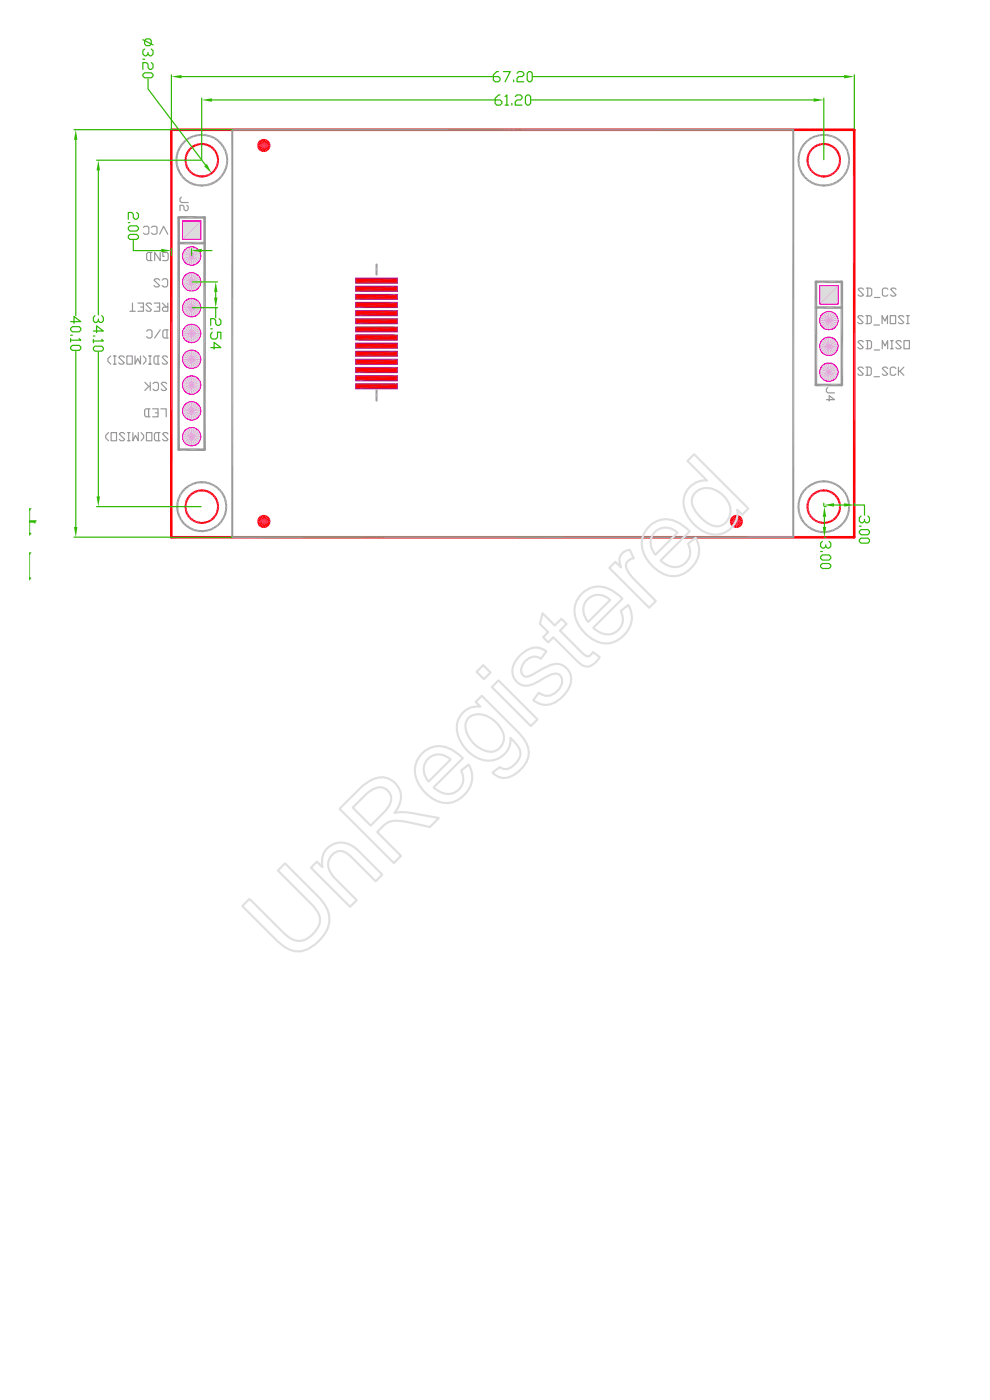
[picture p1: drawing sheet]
<svg xmlns="http://www.w3.org/2000/svg" width="210mm" height="297mm" viewBox="0 0 210 297" stroke-linecap="round" stroke-linejoin="round" font-family="sans-serif">
<defs><g id="words">
<text font-size="22.7" fill="#e0e0e0" x="61.6" y="205" transform="rotate(-45 61.6 205)">UnRegistered</text>
<text font-size="9.2" fill="#2eb800" x=".3" y="106.1" transform="rotate(90 .3 106.1)">串口</text>
</g></defs>
<g fill="#f00">
<path d="M36.4 113.7h144.8l-144.8 .6z"/>
<path d="M36.4 114.3l144.8-.6v.6z"/>
<path d="M36.4 114l.1 .2-.1 .1z"/>
<path d="M36.4 114h.2l-.1 .2z"/>
<path d="M36.5 113.8l.1 .2h-.2z"/>
<path d="M36.4 113.7l.1 .1-.1 .2z"/>
<path d="M36.1 113.8l.3-.1v.3z"/>
<path d="M36.1 113.8l.3 .2h-.3z"/>
<path d="M36.1 114h.3l-.3 .2z"/>
<path d="M36.1 114.2l.3-.2v.3z"/>
<path d="M181.2 114l.2 .2-.2 .1z"/>
<path d="M181.2 114h.3l-.1 .2z"/>
<path d="M181.2 114l.2-.2 .1 .2z"/>
<path d="M181.2 113.7l.2 .1-.2 .2z"/>
<path d="M181 113.8l.2-.1v.3z"/>
<path d="M181 113.8l.2 .2h-.3z"/>
<path d="M180.9 114h.3l-.2 .2z"/>
<path d="M181.2 114v.3l-.2-.1z"/>
<path d="M36.1 27.5h.5v86.5z"/>
<path d="M36.1 27.5l.5 86.5h-.5z"/>
<path d="M36.4 27.5l.1 .2-.1 .1z"/>
<path d="M36.4 27.5h.2l-.1 .2z"/>
<path d="M36.4 27.5l.1-.2 .1 .2z"/>
<path d="M36.4 27.3h.1l-.1 .2z"/>
<path d="M36.1 27.3h.3v.2z"/>
<path d="M36.1 27.3l.3 .2h-.3z"/>
<path d="M36.1 27.5h.3l-.3 .2z"/>
<path d="M36.4 27.5v.3l-.3-.1z"/>
<path d="M36.4 27.3h144.8l-144.8 .5z"/>
<path d="M36.4 27.8l144.8-.5v.5z"/>
<path d="M181.2 27.5l.2 .2-.2 .1z"/>
<path d="M181.2 27.5h.3l-.1 .2z"/>
<path d="M181.2 27.5l.2-.2 .1 .2z"/>
<path d="M181.2 27.3h.2l-.2 .2z"/>
<path d="M181 27.3h.2v.2z"/>
<path d="M181 27.3l.2 .2h-.3z"/>
<path d="M180.9 27.5h.3l-.2 .2z"/>
<path d="M181.2 27.5v.3l-.2-.1z"/>
<path d="M180.9 27.5h.6v86.5z"/>
<path d="M180.9 27.5l.6 86.5h-.6z"/>
</g>
<g fill="#989898">
<path d="M41.8 28.5l1-.1v.4z"/>
<path d="M41.8 28.5l1 .3-.9 .1z"/>
<path d="M40.9 28.7l.9-.2 .1 .4z"/>
<path d="M40.9 28.7l1 .2-.8 .2z"/>
<path d="M40 29.1l.9-.4 .2 .4z"/>
<path d="M40 29.1h1.1l-.9 .4z"/>
<path d="M39.2 29.7l.8-.6 .2 .4z"/>
<path d="M39.2 29.7l1-.2-.7 .5z"/>
<path d="M39.2 29.7l.3 .3-1 .4z"/>
<path d="M38.5 30.4l1-.4-.6 .7z"/>
<path d="M38.5 30.4l.4 .3-.9 .5z"/>
<path d="M38 31.2l.9-.5-.6 .7z"/>
<path d="M38 31.2l.3 .2-.8 .7z"/>
<path d="M37.5 32.1l.8-.7-.3 .8z"/>
<path d="M37.5 32.1l.5 .1-.7 .8z"/>
<path d="M38 32.2l-.3 .9-.4-.1z"/>
<path d="M37.3 33l.4 .1-.5 .9z"/>
<path d="M37.7 33.1l-.1 .9h-.4z"/>
<path d="M37.2 34h.4l-.3 1z"/>
<path d="M37.6 34l.1 .9-.4 .1z"/>
<path d="M37.3 35l.4-.1-.2 1z"/>
<path d="M37.7 34.9l.3 .9-.5 .1z"/>
<path d="M37.5 35.9l.5-.1v1z"/>
<path d="M38 35.8l.3 .8-.3 .2z"/>
<path d="M38 36.8l.3-.2 .2 1z"/>
<path d="M38.3 36.6l.6 .7-.4 .3z"/>
<path d="M38.5 37.6l.4-.3 .3 1z"/>
<path d="M38.9 37.3l.6 .7-.3 .3z"/>
<path d="M39.5 38l.5 .9-.8-.6z"/>
<path d="M39.5 38l.7 .5-.2 .4z"/>
<path d="M40.2 38.5l.7 .8-.9-.4z"/>
<path d="M40.2 38.5l.9 .4-.2 .4z"/>
<path d="M41.1 38.9l.7 .6-.9-.2z"/>
<path d="M41.1 38.9l.8 .2-.1 .4z"/>
<path d="M41.9 39.1l.9 .5-1-.1z"/>
<path d="M41.9 39.1l.9 .1v.4z"/>
<path d="M42.8 39.2l1 .3-1 .1z"/>
<path d="M42.8 39.2l.9-.1 .1 .4z"/>
<path d="M43.7 39.1l1 .2-.9 .2z"/>
<path d="M43.7 39.1l.9-.2 .1 .4z"/>
<path d="M44.6 38.9h1l-.9 .4z"/>
<path d="M44.6 38.9l.8-.4 .2 .4z"/>
<path d="M45.4 38.5l1-.2-.8 .6z"/>
<path d="M45.4 38.5l.7-.5 .3 .3z"/>
<path d="M46.1 38l1-.4-.7 .7z"/>
<path d="M46.1 38l.7-.7 .3 .3z"/>
<path d="M46.8 37.3l.9-.5-.6 .8z"/>
<path d="M47.3 36.6l.4 .2-.9 .5z"/>
<path d="M47.3 36.6l.8-.7-.4 .9z"/>
<path d="M47.7 35.8l.4 .1-.8 .7z"/>
<path d="M48.3 35l-.2 .9-.4-.1z"/>
<path d="M47.9 34.9l.4 .1-.6 .8z"/>
<path d="M48.4 34l-.1 1-.4-.1z"/>
<path d="M48 34h.4l-.5 .9z"/>
<path d="M48.3 33l.1 1h-.4z"/>
<path d="M47.9 33.1l.4-.1-.3 1z"/>
<path d="M48.1 32.1l.2 .9-.4 .1z"/>
<path d="M47.7 32.2l.4-.1-.2 1z"/>
<path d="M47.7 31.2l.4 .9-.4 .1z"/>
<path d="M47.3 31.4l.4-.2v1z"/>
<path d="M47.1 30.4l.6 .8-.4 .2z"/>
<path d="M46.8 30.7l.3-.3 .2 1z"/>
<path d="M46.4 29.7l.7 .7-.3 .3z"/>
<path d="M46.4 29.7l.4 1-.7-.7z"/>
<path d="M45.6 29.1l.8 .6-.3 .3z"/>
<path d="M45.6 29.1l.5 .9-.7-.5z"/>
<path d="M44.7 28.7l.9 .4-.2 .4z"/>
<path d="M44.7 28.7l.7 .8-.8-.4z"/>
<path d="M43.8 28.5l.9 .2-.1 .4z"/>
<path d="M43.8 28.5l.8 .6-.9-.2z"/>
<path d="M42.8 28.4l1 .1-.1 .4z"/>
<path d="M42.8 28.4l.9 .5-.9-.1z"/>
<path d="M42.8 39.4l.2 .1-.2 .1z"/>
<path d="M42.8 39.4h.2v.1z"/>
<path d="M42.8 39.4l.2-.2v.2z"/>
<path d="M42.8 39.2h.2l-.2 .2z"/>
<path d="M42.7 39.2h.1v.2z"/>
<path d="M42.7 39.2l.1 .2h-.2z"/>
<path d="M42.6 39.4h.2l-.1 .1z"/>
<path d="M42.8 39.4v.2l-.1-.1z"/>
<path d="M42.8 28.6l.2 .1-.2 .1z"/>
<path d="M42.8 28.6h.2v.1z"/>
<path d="M42.8 28.6l.2-.2v.2z"/>
<path d="M42.8 28.4h.2l-.2 .2z"/>
<path d="M42.7 28.4h.1v.2z"/>
<path d="M42.7 28.4l.1 .2h-.2z"/>
<path d="M42.6 28.6h.2l-.1 .1z"/>
<path d="M42.7 28.7l.1-.1v.2z"/>
<path d="M41.9 102.1h.9v.4z"/>
<path d="M41.9 102.1l.9 .4-.9 .1z"/>
<path d="M41 102.4l.9-.3v.5z"/>
<path d="M41 102.4l.9 .2-.8 .2z"/>
<path d="M40.1 102.8l.9-.4 .1 .4z"/>
<path d="M40.1 102.8h1l-.8 .4z"/>
<path d="M39.3 103.3l.8-.5 .2 .4z"/>
<path d="M39.3 103.3l1-.1-.7 .5z"/>
<path d="M39.3 103.3l.3 .4-1 .3z"/>
<path d="M38.6 104l1-.3-.6 .6z"/>
<path d="M38.6 104l.4 .3-.9 .5z"/>
<path d="M38.1 104.8l.9-.5-.5 .7z"/>
<path d="M38.1 104.8l.4 .2-.8 .7z"/>
<path d="M37.7 105.7l.8-.7-.4 .8z"/>
<path d="M37.7 105.7l.4 .1-.6 .7z"/>
<path d="M38.1 105.8l-.2 .8-.4-.1z"/>
<path d="M37.5 106.5l.4 .1-.5 .9z"/>
<path d="M37.9 106.6l-.1 .9h-.4z"/>
<path d="M37.4 107.5h.4l-.3 1z"/>
<path d="M37.8 107.5l.1 .9-.4 .1z"/>
<path d="M37.5 108.5l.4-.1-.2 .9z"/>
<path d="M37.9 108.4l.2 .8-.4 .1z"/>
<path d="M37.7 109.3l.4-.1v1z"/>
<path d="M38.1 109.2l.4 .8-.4 .2z"/>
<path d="M38.1 110.2l.4-.2 .1 1z"/>
<path d="M38.5 110l.5 .7-.4 .3z"/>
<path d="M38.6 111l.4-.3 .3 .9z"/>
<path d="M39 110.7l.6 .6-.3 .3z"/>
<path d="M39.3 111.6l.3-.3 .5 .9z"/>
<path d="M39.6 111.3l.7 .5-.2 .4z"/>
<path d="M40.3 111.8l.7 .8-.9-.4z"/>
<path d="M40.3 111.8l.8 .4-.1 .4z"/>
<path d="M41.1 112.2l.8 .6-.9-.2z"/>
<path d="M41.1 112.2l.8 .2v.4z"/>
<path d="M41.9 112.4l.9 .5-.9-.1z"/>
<path d="M41.9 112.4l.9 .1v.4z"/>
<path d="M42.8 112.5l1 .3-1 .1z"/>
<path d="M42.8 112.5l.9-.1 .1 .4z"/>
<path d="M43.7 112.4l1 .2-.9 .2z"/>
<path d="M43.7 112.4l.8-.2 .2 .4z"/>
<path d="M44.5 112.2h1l-.8 .4z"/>
<path d="M44.5 112.2l.8-.4 .2 .4z"/>
<path d="M45.3 111.8l1-.2-.8 .6z"/>
<path d="M45.3 111.8l.7-.5 .3 .3z"/>
<path d="M46 111.3l.9-.3-.6 .6z"/>
<path d="M46.6 110.7l.3 .3-.9 .3z"/>
<path d="M46.6 110.7l.9-.5-.6 .8z"/>
<path d="M47.1 110l.4 .2-.9 .5z"/>
<path d="M47.1 110l.8-.7-.4 .9z"/>
<path d="M47.5 109.2l.4 .1-.8 .7z"/>
<path d="M48.1 108.5l-.2 .8-.4-.1z"/>
<path d="M47.7 108.4l.4 .1-.6 .7z"/>
<path d="M48.2 107.5l-.1 1-.4-.1z"/>
<path d="M47.8 107.5h.4l-.5 .9z"/>
<path d="M48.1 106.5l.1 1h-.4z"/>
<path d="M47.7 106.6l.4-.1-.3 1z"/>
<path d="M47.9 105.7l.2 .8-.4 .1z"/>
<path d="M47.5 105.8l.4-.1-.2 .9z"/>
<path d="M47.5 104.8l.4 .9-.4 .1z"/>
<path d="M47.1 105l.4-.2v1z"/>
<path d="M46.9 104l.6 .8-.4 .2z"/>
<path d="M46.6 104.3l.3-.3 .2 1z"/>
<path d="M46.3 103.3l.6 .7-.3 .3z"/>
<path d="M46.3 103.3l.3 1-.6-.6z"/>
<path d="M45.5 102.8l.8 .5-.3 .4z"/>
<path d="M45.5 102.8l.5 .9-.7-.5z"/>
<path d="M44.7 102.4l.8 .4-.2 .4z"/>
<path d="M44.7 102.4l.6 .8-.8-.4z"/>
<path d="M43.8 102.1l.9 .3-.2 .4z"/>
<path d="M43.8 102.1l.7 .7-.8-.2z"/>
<path d="M42.8 102.1h1l-.1 .5z"/>
<path d="M42.8 102.1l.9 .5-.9-.1z"/>
<path d="M42.8 112.7l.2 .2h-.2z"/>
<path d="M42.8 112.7h.2v.2z"/>
<path d="M42.8 112.7l.2-.1v.1z"/>
<path d="M42.8 112.5l.2 .1-.2 .1z"/>
<path d="M42.7 112.6l.1-.1v.2z"/>
<path d="M42.7 112.6l.1 .1h-.2z"/>
<path d="M42.6 112.7h.2l-.1 .2z"/>
<path d="M42.8 112.7v.2h-.1z"/>
<path d="M42.8 102.3l.2 .1-.2 .1z"/>
<path d="M42.8 102.3h.2v.1z"/>
<path d="M42.8 102.3l.2-.2v.2z"/>
<path d="M42.8 102.1h.2l-.2 .2z"/>
<path d="M42.7 102.1h.1v.2z"/>
<path d="M42.7 102.1l.1 .2h-.2z"/>
<path d="M42.6 102.3h.2l-.1 .1z"/>
<path d="M42.8 102.3v.2l-.1-.1z"/>
<path d="M173.8 102l.9-.1v.4z"/>
<path d="M173.8 102l.9 .3-.8 .1z"/>
<path d="M172.8 102.2l1-.2 .1 .4z"/>
<path d="M172.8 102.2l1.1 .2-.9 .3z"/>
<path d="M172 102.7l.8-.5 .2 .5z"/>
<path d="M172 102.7h1l-.8 .3z"/>
<path d="M171.1 103.2l.9-.5 .2 .3z"/>
<path d="M171.1 103.2l1.1-.2-.8 .5z"/>
<path d="M170.4 103.9l.7-.7 .3 .3z"/>
<path d="M170.4 103.9l1-.4-.6 .7z"/>
<path d="M170.4 103.9l.4 .3-.9 .5z"/>
<path d="M169.9 104.7l.9-.5-.5 .7z"/>
<path d="M169.9 104.7l.4 .2-.8 .7z"/>
<path d="M169.5 105.6l.8-.7-.4 .8z"/>
<path d="M169.5 105.6l.4 .1-.7 .8z"/>
<path d="M169.9 105.7l-.2 .9-.5-.1z"/>
<path d="M169.2 106.5l.5 .1-.5 .9z"/>
<path d="M169.7 106.6l-.1 .9h-.4z"/>
<path d="M169.2 107.5h.4l-.4 1z"/>
<path d="M169.6 107.5l.1 .9-.5 .1z"/>
<path d="M169.2 108.5l.5-.1-.2 1z"/>
<path d="M169.7 108.4l.2 .9-.4 .1z"/>
<path d="M169.5 109.4l.4-.1v1z"/>
<path d="M169.9 109.3l.4 .8-.4 .2z"/>
<path d="M169.9 110.3l.4-.2 .1 1z"/>
<path d="M170.3 110.1l.5 .7-.4 .3z"/>
<path d="M170.4 111.1l.4-.3 .3 1z"/>
<path d="M170.8 110.8l.6 .7-.3 .3z"/>
<path d="M171.4 111.5l.6 .8-.9-.5z"/>
<path d="M171.4 111.5l.8 .5-.2 .3z"/>
<path d="M172.2 112l.6 .8-.8-.5z"/>
<path d="M172.2 112l.8 .3-.2 .5z"/>
<path d="M173 112.3l.8 .7-1-.2z"/>
<path d="M173 112.3l.9 .3-.1 .4z"/>
<path d="M173.9 112.6l.8 .5-.9-.1z"/>
<path d="M173.9 112.6l.8 .1v.4z"/>
<path d="M174.7 112.7l1 .3-1 .1z"/>
<path d="M174.7 112.7l.9-.1 .1 .4z"/>
<path d="M175.6 112.6l1 .2-.9 .2z"/>
<path d="M175.6 112.6l.9-.3 .1 .5z"/>
<path d="M176.5 112.3h1l-.9 .5z"/>
<path d="M176.5 112.3l.8-.3 .2 .3z"/>
<path d="M177.3 112l1-.2-.8 .5z"/>
<path d="M177.3 112l.7-.5 .3 .3z"/>
<path d="M178 111.5l1-.4-.7 .7z"/>
<path d="M178 111.5l.7-.7 .3 .3z"/>
<path d="M178.7 110.8l.9-.5-.6 .8z"/>
<path d="M179.2 110.1l.4 .2-.9 .5z"/>
<path d="M179.2 110.1l.8-.7-.4 .9z"/>
<path d="M179.6 109.3l.4 .1-.8 .7z"/>
<path d="M180.2 108.5l-.2 .9-.4-.1z"/>
<path d="M179.8 108.4l.4 .1-.6 .8z"/>
<path d="M180.3 107.5l-.1 1-.4-.1z"/>
<path d="M179.9 107.5h.4l-.5 .9z"/>
<path d="M180.2 106.5l.1 1h-.4z"/>
<path d="M179.8 106.6l.4-.1-.3 1z"/>
<path d="M180 105.6l.2 .9-.4 .1z"/>
<path d="M179.6 105.7l.4-.1-.2 1z"/>
<path d="M179.6 104.7l.4 .9-.4 .1z"/>
<path d="M179.2 104.9l.4-.2v1z"/>
<path d="M179 103.9l.6 .8-.4 .2z"/>
<path d="M179 103.9l.2 1-.5-.7z"/>
<path d="M178.3 103.2l.7 .7-.3 .3z"/>
<path d="M178.3 103.2l.4 1-.7-.7z"/>
<path d="M177.5 102.7l.8 .5-.3 .3z"/>
<path d="M177.5 102.7l.5 .8-.7-.5z"/>
<path d="M176.6 102.2l.9 .5-.2 .3z"/>
<path d="M176.6 102.2l.7 .8-.8-.3z"/>
<path d="M175.7 102l.9 .2-.1 .5z"/>
<path d="M175.7 102l.8 .7-.9-.3z"/>
<path d="M174.7 101.9l1 .1-.1 .4z"/>
<path d="M174.7 101.9l.9 .5-.9-.1z"/>
<path d="M174.7 112.9l.2 .1-.2 .1z"/>
<path d="M174.7 112.9h.3l-.1 .1z"/>
<path d="M174.9 112.7l.1 .2h-.3z"/>
<path d="M174.7 112.7h.2l-.2 .2z"/>
<path d="M174.6 112.7h.1v.2z"/>
<path d="M174.6 112.7l.1 .2h-.2z"/>
<path d="M174.5 112.9h.2l-.1 .1z"/>
<path d="M174.6 113l.1-.1v.2z"/>
<path d="M174.7 102.1l.2 .2h-.2z"/>
<path d="M174.7 102.1h.3l-.1 .2z"/>
<path d="M174.7 102.1l.2-.2 .1 .2z"/>
<path d="M174.7 101.9h.2l-.2 .2z"/>
<path d="M174.6 101.9h.1v.2z"/>
<path d="M174.6 101.9l.1 .2h-.2z"/>
<path d="M174.5 102.1h.2l-.1 .2z"/>
<path d="M174.6 102.3l.1-.2v.2z"/>
<path d="M173.8 28.5l.9-.1v.4z"/>
<path d="M173.8 28.5l.9 .3-.8 .1z"/>
<path d="M172.8 28.7l1-.2 .1 .4z"/>
<path d="M172.8 28.7l1.1 .2-.9 .2z"/>
<path d="M172 29.1l.8-.4 .2 .4z"/>
<path d="M172 29.1h1l-.8 .4z"/>
<path d="M171.1 29.7l.9-.6 .2 .4z"/>
<path d="M171.1 29.7l1.1-.2-.8 .5z"/>
<path d="M170.4 30.4l.7-.7 .3 .3z"/>
<path d="M170.4 30.4l1-.4-.6 .7z"/>
<path d="M170.4 30.4l.4 .3-.9 .5z"/>
<path d="M169.9 31.2l.9-.5-.5 .7z"/>
<path d="M169.9 31.2l.4 .2-.8 .7z"/>
<path d="M169.5 32.1l.8-.7-.4 .8z"/>
<path d="M169.5 32.1l.4 .1-.7 .8z"/>
<path d="M169.9 32.2l-.2 .9-.5-.1z"/>
<path d="M169.2 33l.5 .1-.5 .9z"/>
<path d="M169.7 33.1l-.1 .9h-.4z"/>
<path d="M169.2 34h.4l-.4 1z"/>
<path d="M169.6 34l.1 .9-.5 .1z"/>
<path d="M169.2 35l.5-.1-.2 1z"/>
<path d="M169.7 34.9l.2 .9-.4 .1z"/>
<path d="M169.5 35.9l.4-.1v1z"/>
<path d="M169.9 35.8l.4 .8-.4 .2z"/>
<path d="M169.9 36.8l.4-.2 .1 1z"/>
<path d="M170.3 36.6l.5 .7-.4 .3z"/>
<path d="M170.4 37.6l.4-.3 .3 1z"/>
<path d="M170.8 37.3l.6 .7-.3 .3z"/>
<path d="M171.4 38l.6 .9-.9-.6z"/>
<path d="M171.4 38l.8 .5-.2 .4z"/>
<path d="M172.2 38.5l.6 .8-.8-.4z"/>
<path d="M172.2 38.5l.8 .4-.2 .4z"/>
<path d="M173 38.9l.8 .6-1-.2z"/>
<path d="M173 38.9l.9 .2-.1 .4z"/>
<path d="M173.9 39.1l.8 .5-.9-.1z"/>
<path d="M173.9 39.1l.8 .1v.4z"/>
<path d="M174.7 39.2l1 .3-1 .1z"/>
<path d="M174.7 39.2l.9-.1 .1 .4z"/>
<path d="M175.6 39.1l1 .2-.9 .2z"/>
<path d="M175.6 39.1l.9-.2 .1 .4z"/>
<path d="M176.5 38.9h1l-.9 .4z"/>
<path d="M176.5 38.9l.8-.4 .2 .4z"/>
<path d="M177.3 38.5l1-.2-.8 .6z"/>
<path d="M177.3 38.5l.7-.5 .3 .3z"/>
<path d="M178 38l1-.4-.7 .7z"/>
<path d="M178 38l.7-.7 .3 .3z"/>
<path d="M178.7 37.3l.9-.5-.6 .8z"/>
<path d="M179.2 36.6l.4 .2-.9 .5z"/>
<path d="M179.2 36.6l.8-.7-.4 .9z"/>
<path d="M179.6 35.8l.4 .1-.8 .7z"/>
<path d="M180.2 35l-.2 .9-.4-.1z"/>
<path d="M179.8 34.9l.4 .1-.6 .8z"/>
<path d="M180.3 34l-.1 1-.4-.1z"/>
<path d="M179.9 34h.4l-.5 .9z"/>
<path d="M180.2 33l.1 1h-.4z"/>
<path d="M179.8 33.1l.4-.1-.3 1z"/>
<path d="M180 32.1l.2 .9-.4 .1z"/>
<path d="M179.6 32.2l.4-.1-.2 1z"/>
<path d="M179.6 31.2l.4 .9-.4 .1z"/>
<path d="M179.2 31.4l.4-.2v1z"/>
<path d="M179 30.4l.6 .8-.4 .2z"/>
<path d="M178.7 30.7l.3-.3 .2 1z"/>
<path d="M178.3 29.7l.7 .7-.3 .3z"/>
<path d="M178.3 29.7l.4 1-.7-.7z"/>
<path d="M177.5 29.1l.8 .6-.3 .3z"/>
<path d="M177.5 29.1l.5 .9-.7-.5z"/>
<path d="M176.6 28.7l.9 .4-.2 .4z"/>
<path d="M176.6 28.7l.7 .8-.8-.4z"/>
<path d="M175.7 28.5l.9 .2-.1 .4z"/>
<path d="M175.7 28.5l.8 .6-.9-.2z"/>
<path d="M174.7 28.4l1 .1-.1 .4z"/>
<path d="M174.7 28.4l.9 .5-.9-.1z"/>
<path d="M174.7 39.4l.2 .1-.2 .1z"/>
<path d="M174.7 39.4h.3l-.1 .1z"/>
<path d="M174.7 39.4l.2-.2 .1 .2z"/>
<path d="M174.7 39.2h.2l-.2 .2z"/>
<path d="M174.6 39.2h.1v.2z"/>
<path d="M174.6 39.2l.1 .2h-.2z"/>
<path d="M174.5 39.4h.2l-.1 .1z"/>
<path d="M174.6 39.5l.1-.1v.2z"/>
<path d="M174.7 28.6l.2 .1-.2 .1z"/>
<path d="M174.7 28.6h.3l-.1 .1z"/>
<path d="M174.7 28.6l.2-.2 .1 .2z"/>
<path d="M174.7 28.4h.2l-.2 .2z"/>
<path d="M174.6 28.4h.1v.2z"/>
<path d="M174.6 28.4l.1 .2h-.2z"/>
<path d="M174.5 28.6h.2l-.1 .1z"/>
<path d="M174.6 28.7l.1-.1v.2z"/>
</g>
<g fill="#f00">
<path d="M174 30.4l.7-.1v.5z"/>
<path d="M174 30.4l.7 .4h-.6z"/>
<path d="M173.3 30.6l.7-.2 .1 .4z"/>
<path d="M173.3 30.6l.8 .2-.6 .2z"/>
<path d="M172.7 30.9l.6-.3 .2 .4z"/>
<path d="M172.7 30.9l.8 .1-.6 .3z"/>
<path d="M172.2 31.4l.5-.5 .2 .4z"/>
<path d="M172.2 31.4l.7-.1-.4 .4z"/>
<path d="M172.2 31.4l.3 .3-.8 .3z"/>
<path d="M171.7 32l.8-.3-.5 .5z"/>
<path d="M171.7 32l.3 .2-.6 .4z"/>
<path d="M171.4 32.6l.6-.4-.3 .6z"/>
<path d="M171.4 32.6l.3 .2-.6 .5z"/>
<path d="M171.1 33.3l.6-.5-.1 .6z"/>
<path d="M171.1 33.3l.5 .1-.5 .6z"/>
<path d="M171.6 33.4l-.1 .6h-.4z"/>
<path d="M171.1 34h.4l-.4 .7z"/>
<path d="M171.5 34l.1 .6-.5 .1z"/>
<path d="M171.1 34.7l.5-.1-.2 .8z"/>
<path d="M171.6 34.6l.1 .6-.3 .2z"/>
<path d="M171.4 35.4l.3-.2v.8z"/>
<path d="M171.7 35.2l.3 .6-.3 .2z"/>
<path d="M171.7 36l.3-.2 .2 .8z"/>
<path d="M172 35.8l.5 .5-.3 .3z"/>
<path d="M172.2 36.6l.3-.3 .2 .7z"/>
<path d="M172.5 36.3l.4 .4-.2 .3z"/>
<path d="M172.9 36.7l.4 .7-.6-.4z"/>
<path d="M172.9 36.7l.6 .3-.2 .4z"/>
<path d="M173.5 37l.5 .6-.7-.2z"/>
<path d="M173.5 37l.6 .2-.1 .4z"/>
<path d="M174.1 37.2l.6 .5-.7-.1z"/>
<path d="M174.1 37.2h.6v.5z"/>
<path d="M174.7 37.2l.8 .4-.8 .1z"/>
<path d="M174.7 37.2h.7l.1 .4z"/>
<path d="M175.4 37.2l.7 .2-.6 .2z"/>
<path d="M175.4 37.2l.6-.2 .1 .4z"/>
<path d="M176 37h.8l-.7 .4z"/>
<path d="M176 37l.5-.3 .3 .3z"/>
<path d="M176.5 36.7l.8-.1-.5 .4z"/>
<path d="M176.5 36.7l.5-.4 .3 .3z"/>
<path d="M177 36.3l.8-.3-.5 .6z"/>
<path d="M177.4 35.8l.4 .2-.8 .3z"/>
<path d="M177.4 35.8l.7-.4-.3 .6z"/>
<path d="M177.7 35.2l.4 .2-.7 .4z"/>
<path d="M177.7 35.2l.6-.5-.2 .7z"/>
<path d="M177.9 34.6l.4 .1-.6 .5z"/>
<path d="M178.4 34l-.1 .7-.4-.1z"/>
<path d="M178 34h.4l-.5 .6z"/>
<path d="M178.3 33.3l.1 .7h-.4z"/>
<path d="M177.9 33.4l.4-.1-.3 .7z"/>
<path d="M178.1 32.6l.2 .7-.4 .1z"/>
<path d="M177.7 32.8l.4-.2-.2 .8z"/>
<path d="M177.8 32l.3 .6-.4 .2z"/>
<path d="M177.4 32.2l.4-.2-.1 .8z"/>
<path d="M177.3 31.4l.5 .6-.4 .2z"/>
<path d="M177 31.7l.3-.3 .1 .8z"/>
<path d="M176.8 30.9l.5 .5-.3 .3z"/>
<path d="M176.8 30.9l.2 .8-.5-.4z"/>
<path d="M176.1 30.6l.7 .3-.3 .4z"/>
<path d="M176.1 30.6l.4 .7-.5-.3z"/>
<path d="M175.5 30.4l.6 .2-.1 .4z"/>
<path d="M175.5 30.4l.5 .6-.6-.2z"/>
<path d="M174.7 30.3l.8 .1-.1 .4z"/>
<path d="M174.7 30.3l.7 .5h-.7z"/>
<path d="M174.7 37.5l.2 .1-.2 .1z"/>
<path d="M174.7 37.5h.3l-.1 .1z"/>
<path d="M174.7 37.5l.2-.2 .1 .2z"/>
<path d="M174.7 37.2l.2 .1-.2 .2z"/>
<path d="M174.6 37.3l.1-.1v.3z"/>
<path d="M174.6 37.3l.1 .2h-.2z"/>
<path d="M174.5 37.5h.2l-.1 .1z"/>
<path d="M174.6 37.6l.1-.1v.2z"/>
<path d="M174.7 30.6l.2 .1-.2 .1z"/>
<path d="M174.7 30.6h.3l-.1 .1z"/>
<path d="M174.7 30.6l.2-.2 .1 .2z"/>
<path d="M174.7 30.3l.2 .1-.2 .2z"/>
<path d="M174.6 30.4l.1-.1v.3z"/>
<path d="M174.6 30.4l.1 .2h-.2z"/>
<path d="M174.5 30.6h.2l-.1 .1z"/>
<path d="M174.6 30.7l.1-.1v.2z"/>
<path d="M42.1 30.4l.7-.1v.5z"/>
<path d="M42.1 30.4l.7 .4h-.6z"/>
<path d="M41.4 30.6l.7-.2 .1 .4z"/>
<path d="M41.4 30.6l.8 .2-.6 .2z"/>
<path d="M40.8 30.9l.6-.3 .2 .4z"/>
<path d="M40.8 30.9l.8 .1-.6 .3z"/>
<path d="M40.2 31.4l.6-.5 .2 .4z"/>
<path d="M40.2 31.4l.8-.1-.5 .4z"/>
<path d="M40.2 31.4l.3 .3-.8 .3z"/>
<path d="M39.7 32l.8-.3-.4 .5z"/>
<path d="M39.7 32l.4 .2-.7 .4z"/>
<path d="M39.4 32.6l.7-.4-.3 .6z"/>
<path d="M39.4 32.6l.4 .2-.6 .5z"/>
<path d="M39.2 33.3l.6-.5-.2 .6z"/>
<path d="M39.2 33.3l.4 .1-.4 .6z"/>
<path d="M39.6 33.4v.6h-.4z"/>
<path d="M39.2 34h.4l-.4 .7z"/>
<path d="M39.6 34v.6l-.4 .1z"/>
<path d="M39.2 34.7l.4-.1-.2 .8z"/>
<path d="M39.6 34.6l.2 .6-.4 .2z"/>
<path d="M39.4 35.4l.4-.2-.1 .8z"/>
<path d="M39.8 35.2l.3 .6-.4 .2z"/>
<path d="M39.7 36l.4-.2 .1 .8z"/>
<path d="M40.1 35.8l.4 .5-.3 .3z"/>
<path d="M40.2 36.6l.3-.3 .3 .7z"/>
<path d="M40.5 36.3l.5 .4-.2 .3z"/>
<path d="M41 36.7l.4 .7-.6-.4z"/>
<path d="M41 36.7l.6 .3-.2 .4z"/>
<path d="M41.6 37l.5 .6-.7-.2z"/>
<path d="M41.6 37l.6 .2-.1 .4z"/>
<path d="M42.2 37.2l.6 .5-.7-.1z"/>
<path d="M42.2 37.2h.6v.5z"/>
<path d="M42.8 37.2l.7 .4-.7 .1z"/>
<path d="M42.8 37.2h.6l.1 .4z"/>
<path d="M43.4 37.2l.8 .2-.7 .2z"/>
<path d="M43.4 37.2l.7-.2 .1 .4z"/>
<path d="M44.1 37h.8l-.7 .4z"/>
<path d="M44.1 37l.5-.3 .3 .3z"/>
<path d="M44.6 36.7l.8-.1-.5 .4z"/>
<path d="M44.6 36.7l.5-.4 .3 .3z"/>
<path d="M45.1 36.3l.7-.3-.4 .6z"/>
<path d="M45.5 35.8l.3 .2-.7 .3z"/>
<path d="M45.5 35.8l.7-.4-.4 .6z"/>
<path d="M45.8 35.2l.4 .2-.7 .4z"/>
<path d="M45.8 35.2l.6-.5-.2 .7z"/>
<path d="M46 34.6l.4 .1-.6 .5z"/>
<path d="M46.5 34l-.1 .7-.4-.1z"/>
<path d="M46.1 34h.4l-.5 .6z"/>
<path d="M46.4 33.3l.1 .7h-.4z"/>
<path d="M46 33.4l.4-.1-.3 .7z"/>
<path d="M46.2 32.6l.2 .7-.4 .1z"/>
<path d="M45.8 32.8l.4-.2-.2 .8z"/>
<path d="M45.8 32l.4 .6-.4 .2z"/>
<path d="M45.5 32.2l.3-.2v.8z"/>
<path d="M45.4 31.4l.4 .6-.3 .2z"/>
<path d="M45.1 31.7l.3-.3 .1 .8z"/>
<path d="M44.9 30.9l.5 .5-.3 .3z"/>
<path d="M44.9 30.9l.2 .8-.5-.4z"/>
<path d="M44.2 30.6l.7 .3-.3 .4z"/>
<path d="M44.2 30.6l.4 .7-.5-.3z"/>
<path d="M43.5 30.4l.7 .2-.1 .4z"/>
<path d="M43.5 30.4l.6 .6-.7-.2z"/>
<path d="M42.8 30.3l.7 .1-.1 .4z"/>
<path d="M42.8 30.3l.6 .5h-.6z"/>
<path d="M42.8 37.5l.2 .1-.2 .1z"/>
<path d="M42.8 37.5h.2v.1z"/>
<path d="M42.8 37.5l.2-.2v.2z"/>
<path d="M42.8 37.2l.2 .1-.2 .2z"/>
<path d="M42.7 37.3l.1-.1v.3z"/>
<path d="M42.7 37.3l.1 .2h-.2z"/>
<path d="M42.6 37.5h.2l-.1 .1z"/>
<path d="M42.7 37.6l.1-.1v.2z"/>
<path d="M42.8 30.6l.2 .1-.2 .1z"/>
<path d="M42.8 30.6h.2v.1z"/>
<path d="M42.8 30.6l.2-.2v.2z"/>
<path d="M42.8 30.3l.2 .1-.2 .2z"/>
<path d="M42.7 30.4l.1-.1v.3z"/>
<path d="M42.7 30.4l.1 .2h-.2z"/>
<path d="M42.6 30.6h.2l-.1 .1z"/>
<path d="M42.7 30.7l.1-.1v.2z"/>
<path d="M174 103.9l.7-.1v.5z"/>
<path d="M174 103.9l.7 .4h-.6z"/>
<path d="M173.3 104.1l.7-.2 .1 .4z"/>
<path d="M173.3 104.1l.8 .2-.6 .2z"/>
<path d="M172.7 104.4l.6-.3 .2 .4z"/>
<path d="M172.7 104.4l.8 .1-.6 .3z"/>
<path d="M172.2 104.9l.5-.5 .2 .4z"/>
<path d="M172.2 104.9l.7-.1-.4 .4z"/>
<path d="M172.2 104.9l.3 .3-.8 .2z"/>
<path d="M171.7 105.4l.8-.2-.5 .5z"/>
<path d="M171.7 105.4l.3 .3-.6 .4z"/>
<path d="M171.4 106.1l.6-.4-.3 .5z"/>
<path d="M171.4 106.1l.3 .1-.6 .6z"/>
<path d="M171.1 106.8l.6-.6-.1 .6z"/>
<path d="M171.1 106.8h.5l-.5 .7z"/>
<path d="M171.6 106.8l-.1 .7h-.4z"/>
<path d="M171.1 107.5h.4l-.4 .7z"/>
<path d="M171.5 107.5l.1 .6-.5 .1z"/>
<path d="M171.1 108.2l.5-.1-.2 .8z"/>
<path d="M171.6 108.1l.1 .6-.3 .2z"/>
<path d="M171.4 108.9l.3-.2v.8z"/>
<path d="M171.7 108.7l.3 .6-.3 .2z"/>
<path d="M171.7 109.5l.3-.2 .2 .8z"/>
<path d="M172 109.3l.5 .5-.3 .3z"/>
<path d="M172.5 109.8l.2 .7-.5-.4z"/>
<path d="M172.5 109.8l.4 .4-.2 .3z"/>
<path d="M172.9 110.2l.4 .7-.6-.4z"/>
<path d="M172.9 110.2l.6 .3-.2 .4z"/>
<path d="M173.5 110.5l.5 .6-.7-.2z"/>
<path d="M173.5 110.5l.6 .2-.1 .4z"/>
<path d="M174.1 110.7l.6 .5-.7-.1z"/>
<path d="M174.1 110.7h.6v.5z"/>
<path d="M174.7 110.7l.8 .4-.8 .1z"/>
<path d="M174.7 110.7h.7l.1 .4z"/>
<path d="M175.4 110.7l.7 .2-.6 .2z"/>
<path d="M175.4 110.7l.6-.2 .1 .4z"/>
<path d="M176 110.5h.8l-.7 .4z"/>
<path d="M176 110.5l.5-.3 .3 .3z"/>
<path d="M176.5 110.2l.8-.1-.5 .4z"/>
<path d="M176.5 110.2l.5-.4 .3 .3z"/>
<path d="M177 109.8l.8-.3-.5 .6z"/>
<path d="M177.4 109.3l.4 .2-.8 .3z"/>
<path d="M177.4 109.3l.7-.4-.3 .6z"/>
<path d="M177.7 108.7l.4 .2-.7 .4z"/>
<path d="M177.7 108.7l.6-.5-.2 .7z"/>
<path d="M177.9 108.1l.4 .1-.6 .5z"/>
<path d="M178.4 107.5l-.1 .7-.4-.1z"/>
<path d="M178 107.5h.4l-.5 .6z"/>
<path d="M178.3 106.8l.1 .7h-.4z"/>
<path d="M177.9 106.8h.4l-.3 .7z"/>
<path d="M178.1 106.1l.2 .7h-.4z"/>
<path d="M177.7 106.2l.4-.1-.2 .7z"/>
<path d="M177.8 105.4l.3 .7-.4 .1z"/>
<path d="M177.4 105.7l.4-.3-.1 .8z"/>
<path d="M177.3 104.9l.5 .5-.4 .3z"/>
<path d="M177.3 104.9l.1 .8-.4-.5z"/>
<path d="M176.8 104.4l.5 .5-.3 .3z"/>
<path d="M176.8 104.4l.2 .8-.5-.4z"/>
<path d="M176.1 104.1l.7 .3-.3 .4z"/>
<path d="M176.1 104.1l.4 .7-.5-.3z"/>
<path d="M175.5 103.9l.6 .2-.1 .4z"/>
<path d="M175.5 103.9l.5 .6-.6-.2z"/>
<path d="M174.7 103.8l.8 .1-.1 .4z"/>
<path d="M174.7 103.8l.7 .5h-.7z"/>
<path d="M174.7 110.9l.2 .2-.2 .1z"/>
<path d="M174.7 110.9h.3l-.1 .2z"/>
<path d="M174.7 110.9l.2-.1 .1 .1z"/>
<path d="M174.7 110.7l.2 .1-.2 .1z"/>
<path d="M174.6 110.8l.1-.1v.2z"/>
<path d="M174.6 110.8l.1 .1h-.2z"/>
<path d="M174.5 110.9h.2l-.1 .2z"/>
<path d="M174.6 111.1l.1-.2v.3z"/>
<path d="M174.7 104l.2 .2-.2 .1z"/>
<path d="M174.7 104h.3l-.1 .2z"/>
<path d="M174.9 103.9l.1 .1h-.3z"/>
<path d="M174.7 103.8l.2 .1-.2 .1z"/>
<path d="M174.6 103.9l.1-.1v.2z"/>
<path d="M174.6 103.9l.1 .1h-.2z"/>
<path d="M174.5 104h.2l-.1 .2z"/>
<path d="M174.6 104.2l.1-.2v.3z"/>
<path d="M42.1 103.9l.7-.1v.5z"/>
<path d="M42.1 103.9l.7 .4h-.6z"/>
<path d="M41.4 104.1l.7-.2 .1 .4z"/>
<path d="M41.4 104.1l.8 .2-.6 .2z"/>
<path d="M40.8 104.4l.6-.3 .2 .4z"/>
<path d="M40.8 104.4l.8 .1-.6 .3z"/>
<path d="M40.2 104.9l.6-.5 .2 .4z"/>
<path d="M40.2 104.9l.8-.1-.5 .4z"/>
<path d="M40.2 104.9l.3 .3-.8 .2z"/>
<path d="M39.7 105.4l.8-.2-.4 .5z"/>
<path d="M39.7 105.4l.4 .3-.7 .4z"/>
<path d="M39.4 106.1l.7-.4-.3 .5z"/>
<path d="M39.4 106.1l.4 .1-.6 .6z"/>
<path d="M39.2 106.8l.6-.6-.2 .6z"/>
<path d="M39.2 106.8h.4l-.4 .7z"/>
<path d="M39.6 106.8v.7h-.4z"/>
<path d="M39.2 107.5h.4l-.4 .7z"/>
<path d="M39.6 107.5v.6l-.4 .1z"/>
<path d="M39.2 108.2l.4-.1-.2 .8z"/>
<path d="M39.6 108.1l.2 .6-.4 .2z"/>
<path d="M39.4 108.9l.4-.2-.1 .8z"/>
<path d="M39.8 108.7l.3 .6-.4 .2z"/>
<path d="M39.7 109.5l.4-.2 .1 .8z"/>
<path d="M40.1 109.3l.4 .5-.3 .3z"/>
<path d="M40.5 109.8l.3 .7-.6-.4z"/>
<path d="M40.5 109.8l.5 .4-.2 .3z"/>
<path d="M41 110.2l.4 .7-.6-.4z"/>
<path d="M41 110.2l.6 .3-.2 .4z"/>
<path d="M41.6 110.5l.5 .6-.7-.2z"/>
<path d="M41.6 110.5l.6 .2-.1 .4z"/>
<path d="M42.2 110.7l.6 .5-.7-.1z"/>
<path d="M42.2 110.7h.6v.5z"/>
<path d="M42.8 110.7l.7 .4-.7 .1z"/>
<path d="M42.8 110.7h.6l.1 .4z"/>
<path d="M43.4 110.7l.8 .2-.7 .2z"/>
<path d="M43.4 110.7l.7-.2 .1 .4z"/>
<path d="M44.1 110.5h.8l-.7 .4z"/>
<path d="M44.1 110.5l.5-.3 .3 .3z"/>
<path d="M44.6 110.2l.8-.1-.5 .4z"/>
<path d="M44.6 110.2l.5-.4 .3 .3z"/>
<path d="M45.1 109.8l.7-.3-.4 .6z"/>
<path d="M45.5 109.3l.3 .2-.7 .3z"/>
<path d="M45.5 109.3l.7-.4-.4 .6z"/>
<path d="M45.8 108.7l.4 .2-.7 .4z"/>
<path d="M45.8 108.7l.6-.5-.2 .7z"/>
<path d="M46 108.1l.4 .1-.6 .5z"/>
<path d="M46.5 107.5l-.1 .7-.4-.1z"/>
<path d="M46.1 107.5h.4l-.5 .6z"/>
<path d="M46.4 106.8l.1 .7h-.4z"/>
<path d="M46 106.8h.4l-.3 .7z"/>
<path d="M46.2 106.1l.2 .7h-.4z"/>
<path d="M45.8 106.2l.4-.1-.2 .7z"/>
<path d="M45.8 105.4l.4 .7-.4 .1z"/>
<path d="M45.5 105.7l.3-.3v.8z"/>
<path d="M45.4 104.9l.4 .5-.3 .3z"/>
<path d="M45.1 105.2l.3-.3 .1 .8z"/>
<path d="M44.9 104.4l.5 .5-.3 .3z"/>
<path d="M44.9 104.4l.2 .8-.5-.4z"/>
<path d="M44.2 104.1l.7 .3-.3 .4z"/>
<path d="M44.2 104.1l.4 .7-.5-.3z"/>
<path d="M43.5 103.9l.7 .2-.1 .4z"/>
<path d="M43.5 103.9l.6 .6-.7-.2z"/>
<path d="M42.8 103.8l.7 .1-.1 .4z"/>
<path d="M42.8 103.8l.6 .5h-.6z"/>
<path d="M42.8 110.9l.2 .2-.2 .1z"/>
<path d="M42.8 110.9h.2v.2z"/>
<path d="M42.8 110.9l.2-.1v.1z"/>
<path d="M42.8 110.7l.2 .1-.2 .1z"/>
<path d="M42.7 110.8l.1-.1v.2z"/>
<path d="M42.7 110.8l.1 .1h-.2z"/>
<path d="M42.6 110.9h.2l-.1 .2z"/>
<path d="M42.7 111.1l.1-.2v.3z"/>
<path d="M42.8 104l.2 .2-.2 .1z"/>
<path d="M42.8 104h.2v.2z"/>
<path d="M43 103.9v.1h-.2z"/>
<path d="M42.8 103.8l.2 .1-.2 .1z"/>
<path d="M42.7 103.9l.1-.1v.2z"/>
<path d="M42.7 103.9l.1 .1h-.2z"/>
<path d="M42.6 104h.2l-.1 .2z"/>
<path d="M42.8 104v.3l-.1-.1z"/>
</g>
<g fill="none" stroke="#989898" stroke-width=".25">
<path d="M30.4 48.3l.3-.3h.6l.3 .3v1.1l-.3 .3h-.6l-.3-.3M32 53.5v1.8M32.1 48.3l.3-.3h.6l.3 .3v1.1l-.3 .3h-.6l-.3-.3M32.3 53.5h-.9l-.3 .3v1.2l.3 .3h.9M33.9 59.4l-.3-.3h-.6l-.3 .3 1.2 1.2-.3 .3h-.6l-.3-.3M33.9 49.7l.8-1.7 .9 1.7M34 53.5v1.8l-1.2-1.8v1.8M34.4 59.4l.3-.3h.6l.3 .3v1.2l-.3 .3h-.6l-.3-.3M34.8 54.4h-.3v-.9h.9l.3 .3v1.2l-.3 .3h-.9M23.5 75.5l-.6 .6v.6l.6 .6M24 77.3h.6M24 75.5h.6"/>
<path d="M24.3 75.5v1.8M26.4 75.8l-.3-.3h-.6l-.3 .3 1.2 1.2-.3 .3h-.6l-.3-.3M26.9 75.5h1.2v1.8h-1.2zM27.6 66h1.1M28.1 64.3v1.7M28.7 75.5v1.8l.5-1.2 .6 1.2v-1.8M29.2 64.3h1.2v1.7h-1.2M29.8 65.1h.6M30.4 75.5l.5 .6v.6l-.5 .6M31.1 70.3l.3-.3h.6l.3 .3v1.1l-.3 .3h-.6l-.3-.3M31.5 77.3h.6M31.5 75.5h.6"/>
<path d="M31.8 75.5v1.8M32.1 64.6l-.2-.3h-.6l-.3 .3 1.1 1.1-.2 .3h-.6l-.3-.3M32.7 64.3h1.2v1.7h-1.2M33.3 65.1h.6M33.5 75.5v1.8M33.8 75.5h-.8l-.3 .3v1.2l.3 .3h.8M34 70l-1.2 1.7M34.5 64.3l.8 .8M35.4 70v1.7M35.6 75.8l-.3-.3h-.6l-.3 .3 1.2 1.2-.3 .3h-.6l-.3-.3M35.6 64.3v1.7h-.9l-.2-.3v-.3l.2-.3h.9M35.7 70h-.9l-.3 .3v1.1l.3 .3h.9"/>
<path d="M183.1 67.2l-.3-.2h-.6l-.3 .2 1.2 1.2-.3 .3h-.6l-.3-.3M183.1 78.2l-.3-.3h-.6l-.2 .3 1.1 1.1-.3 .3h-.6l-.2-.3M183.1 72.6l-.3-.3h-.5l-.3 .3 1.1 1.1-.3 .3h-.5l-.3-.3M183.2 61.4l-.3-.3h-.6l-.3 .3 1.2 1.2-.3 .2h-.6l-.3-.2M183.7 77.9h.9l.2 .3v1.1l-.2 .3h-.9M183.7 67h.8l.3 .2v1.2l-.3 .3h-.8M183.7 72.3h.9l.3 .3v1.1l-.3 .3h-.9M183.8 61.1h.8l.3 .3v1.2l-.3 .2h-.8M184 67v1.7M184 77.9v1.7M184 72.3v1.7M184.1 61.1v1.7"/>
<path d="M185.4 69h1.2M185.4 79.9h1.2M185.5 74.2h1.1M185.5 63.1h1.1M187.1 68.7v-1.7l.6 1.1 .5-1.1v1.7M187.1 74v-1.7l.6 1.1 .6-1.1v1.7M188.3 78.2l-.3-.3h-.6l-.3 .3 1.2 1.1-.3 .3h-.6l-.3-.3M188.3 61.4l-.2-.3h-.6l-.3 .3v1.2l.3 .2h.6l.2-.2M188.8 67h1.2v1.7h-1.2zM188.9 72.3h.6M188.9 74h.6M189.2 72.3v1.7"/>
<path d="M190 78.2l-.3-.3h-.6l-.3 .3v1.1l.3 .3h.6l.3-.3M190.1 61.4l-.3-.3h-.6l-.3 .3 1.2 1.2-.3 .2h-.6l-.3-.2M190.6 77.9v1.7M190.9 78.8l.8 .8M191.2 72.6l-.3-.3h-.6l-.3 .3 1.2 1.1-.3 .3h-.6l-.3-.3M191.7 77.9l-.8 .9h-.3M191.7 67.2l-.3-.2h-.6l-.2 .2 1.1 1.2-.3 .3h-.6l-.2-.3M191.8 72.3h1.1v1.7h-1.1zM192.3 67h.6M192.3 68.7h.6M192.6 67v1.7M23 91.8l-.6 .6v.5l.6 .6"/>
<path d="M23.6 91.8h1.1v1.7h-1.1zM26.5 92.1l-.3-.3h-.6l-.3 .3 1.2 1.1-.3 .3h-.6l-.3-.3M27 93.5h.6M27 91.8h.6M27.3 91.8v1.7M28.2 91.8v1.7l.5-1.1 .6 1.1v-1.7M29.9 91.8l.6 .6v.5l-.6 .6M30.7 81.1l.9 .9M31.1 91.8h1.1v1.7h-1.1zM31.5 86.7v1.7M31.8 86.7h-.9l-.2 .3v1.1l.2 .3h.9M31.9 82h-.3l-.9 .8"/>
<path d="M31.9 81.1v1.7M32.4 86.7h1.1v1.7h-1.1M32.5 81.4l.3-.3h.5l.3 .3v1.1l-.3 .3h-.5l-.3-.3M33 87.6h.5M33.6 91.8v1.7M33.9 91.8h-.8l-.3 .3v1.1l.3 .3h.8M34.1 86.7h1.2v1.7M35.3 81.4l-.3-.3h-.5l-.3 .3 1.1 1.1-.3 .3h-.5l-.3-.3M35.6 92.1l-.2-.3h-.6l-.3 .3 1.1 1.1-.2 .3h-.6l-.3-.3"/>
</g>
<g fill="#989898">
<path d="M37.9 51.3h5.5l-5.5 .6z"/>
<path d="M37.9 51.9l5.5-.6v.6z"/>
<path d="M37.7 51.4l.2-.1v.3z"/>
<path d="M37.7 51.4l.2 .2h-.3z"/>
<path d="M37.6 51.6h.3l-.2 .2z"/>
<path d="M37.7 51.8l.2-.2v.3z"/>
<path d="M37.9 51.6l.2 .2-.2 .1z"/>
<path d="M37.9 51.6h.3l-.1 .2z"/>
<path d="M38.1 51.4l.1 .2h-.3z"/>
<path d="M37.9 51.3l.2 .1-.2 .2z"/>
<path d="M43.2 51.4l.2-.1v.3z"/>
<path d="M43.2 51.4l.2 .2h-.3z"/>
<path d="M43.1 51.6h.3l-.2 .2z"/>
<path d="M43.2 51.8l.2-.2v.3z"/>
<path d="M43.4 51.6l.2 .2-.2 .1z"/>
<path d="M43.4 51.6h.3l-.1 .2z"/>
<path d="M43.6 51.4l.1 .2h-.3z"/>
<path d="M43.4 51.3l.2 .1-.2 .2z"/>
<path d="M37.9 45.8h5.5l-5.5 .6z"/>
<path d="M37.9 46.4l5.5-.6v.6z"/>
<path d="M37.7 45.9l.2-.1v.3z"/>
<path d="M37.7 45.9l.2 .2h-.3z"/>
<path d="M37.6 46.1h.3l-.2 .2z"/>
<path d="M37.9 46.1v.3l-.2-.1z"/>
<path d="M37.9 46.1l.2 .2-.2 .1z"/>
<path d="M37.9 46.1h.3l-.1 .2z"/>
<path d="M37.9 46.1l.2-.2 .1 .2z"/>
<path d="M37.9 45.8l.2 .1-.2 .2z"/>
<path d="M43.2 45.9l.2-.1v.3z"/>
<path d="M43.2 45.9l.2 .2h-.3z"/>
<path d="M43.1 46.1h.3l-.2 .2z"/>
<path d="M43.4 46.1v.3l-.2-.1z"/>
<path d="M43.4 46.1l.2 .2-.2 .1z"/>
<path d="M43.4 46.1h.3l-.1 .2z"/>
<path d="M43.4 46.1l.2-.2 .1 .2z"/>
<path d="M43.4 45.8l.2 .1-.2 .2z"/>
<path d="M37.6 46.1h.6v49.3z"/>
<path d="M37.6 46.1l.6 49.3h-.6z"/>
<path d="M37.7 95.2l.2-.1v.3z"/>
<path d="M37.7 95.2l.2 .2h-.3z"/>
<path d="M37.6 95.4h.3l-.2 .2z"/>
<path d="M37.9 95.4v.3l-.2-.1z"/>
<path d="M37.9 95.4l.2 .2-.2 .1z"/>
<path d="M37.9 95.4h.3l-.1 .2z"/>
<path d="M37.9 95.4l.2-.2 .1 .2z"/>
<path d="M37.9 95.1l.2 .1-.2 .2z"/>
<path d="M37.9 95.1h5.5l-5.5 .6z"/>
<path d="M37.9 95.7l5.5-.6v.6z"/>
<path d="M43.2 95.2l.2-.1v.3z"/>
<path d="M43.2 95.2l.2 .2h-.3z"/>
<path d="M43.1 95.4h.3l-.2 .2z"/>
<path d="M43.4 95.4v.3l-.2-.1z"/>
<path d="M43.4 95.4l.2 .2-.2 .1z"/>
<path d="M43.4 95.4h.3l-.1 .2z"/>
<path d="M43.4 95.4l.2-.2 .1 .2z"/>
<path d="M43.4 95.1l.2 .1-.2 .2z"/>
<path d="M43.1 46.1h.6v49.3z"/>
<path d="M43.1 46.1l.6 49.3h-.6z"/>
</g>
<g fill="#950095">
<path d="M40.1 90.7l.5-.1v2.1z"/>
<path d="M39.6 90.9l.5-.2 .5 2z"/>
<path d="M39.2 91.2l.4-.3 1 1.8z"/>
<path d="M39.2 91.2l1.4 1.5-1.7-1.1z"/>
<path d="M38.9 91.6l1.7 1.1-1.9-.6z"/>
<path d="M38.7 92.1l1.9 .6h-2z"/>
<path d="M38.6 92.7h2l-1.9 .5z"/>
<path d="M38.7 93.2l1.9-.5-1.7 1z"/>
<path d="M38.9 93.7l1.7-1-1.4 1.4z"/>
<path d="M40.6 92.7l-1 1.7-.4-.3z"/>
<path d="M40.6 92.7l-.5 1.9-.5-.2z"/>
<path d="M40.6 92.7v2l-.5-.1z"/>
<path d="M40.6 92.7l.6 1.9-.6 .1z"/>
<path d="M40.6 92.7l1.1 1.7-.5 .2z"/>
<path d="M40.6 92.7l1.5 1.4-.4 .3z"/>
<path d="M40.6 92.7l1.8 1-.3 .4z"/>
<path d="M40.6 92.7l2 .5-.2 .5z"/>
<path d="M40.6 92.7h2.1l-.1 .5z"/>
<path d="M40.6 92.7l2-.6 .1 .6z"/>
<path d="M40.6 92.7l1.8-1.1 .2 .5z"/>
<path d="M42.1 91.2l.3 .4-1.8 1.1z"/>
<path d="M41.7 90.9l.4 .3-1.5 1.5z"/>
<path d="M41.2 90.7l.5 .2-1.1 1.8z"/>
<path d="M40.6 90.6l.6 .1-.6 2z"/>
</g>
<g fill="#f0f">
<path d="M40.1 90.7l.5-.1v2.1z"/>
<path d="M39.6 90.9l.5-.2 .5 2z"/>
<path d="M39.2 91.2l.4-.3 1 1.8z"/>
<path d="M39.2 91.2l1.4 1.5-1.7-1.1z"/>
<path d="M38.9 91.6l1.7 1.1-1.9-.6z"/>
<path d="M38.7 92.1l1.9 .6h-2z"/>
<path d="M38.6 92.7h2l-1.9 .5z"/>
<path d="M38.7 93.2l1.9-.5-1.7 1z"/>
<path d="M38.9 93.7l1.7-1-1.4 1.4z"/>
<path d="M40.6 92.7l-1 1.7-.4-.3z"/>
<path d="M40.6 92.7l-.5 1.9-.5-.2z"/>
<path d="M40.6 92.7v2l-.5-.1z"/>
<path d="M40.6 92.7l.6 1.9-.6 .1z"/>
<path d="M40.6 92.7l1.1 1.7-.5 .2z"/>
<path d="M40.6 92.7l1.5 1.4-.4 .3z"/>
<path d="M40.6 92.7l1.8 1-.3 .4z"/>
<path d="M40.6 92.7l2 .5-.2 .5z"/>
<path d="M40.6 92.7h2.1l-.1 .5z"/>
<path d="M40.6 92.7l2-.6 .1 .6z"/>
<path d="M40.6 92.7l1.8-1.1 .2 .5z"/>
<path d="M42.1 91.2l.3 .4-1.8 1.1z"/>
<path d="M41.7 90.9l.4 .3-1.5 1.5z"/>
<path d="M41.2 90.7l.5 .2-1.1 1.8z"/>
<path d="M40.6 90.6l.6 .1-.6 2z"/>
</g>
<g fill="#dcdcdc">
<path d="M40.1 90.9l.5-.1v1.9z"/>
<path d="M39.6 91.2l.5-.3 .5 1.8z"/>
<path d="M39.2 91.6l.4-.4 1 1.5z"/>
<path d="M39.2 91.6l1.4 1.1-1.7-.6z"/>
<path d="M38.9 92.1l1.7 .6h-1.8z"/>
<path d="M38.8 92.7h1.8l-1.7 .5z"/>
<path d="M38.9 93.2l1.7-.5-1.4 1z"/>
<path d="M39.2 93.7l1.4-1-1 1.4z"/>
<path d="M40.6 92.7l-.5 1.7-.5-.3z"/>
<path d="M40.6 92.7v1.8l-.5-.1z"/>
<path d="M40.6 92.7l.6 1.7-.6 .1z"/>
<path d="M40.6 92.7l1.1 1.4-.5 .3z"/>
<path d="M40.6 92.7l1.6 1-.5 .4z"/>
<path d="M40.6 92.7l1.8 .5-.2 .5z"/>
<path d="M40.6 92.7h1.9l-.1 .5z"/>
<path d="M40.6 92.7l1.8-.6 .1 .6z"/>
<path d="M40.6 92.7l1.6-1.1 .2 .5z"/>
<path d="M41.7 91.2l.5 .4-1.6 1.1z"/>
<path d="M41.2 90.9l.5 .3-1.1 1.5z"/>
<path d="M40.6 90.8l.6 .1-.6 1.8z"/>
</g>
<g fill="#950095">
<path d="M40.1 85.2l.5-.1v2.1z"/>
<path d="M39.6 85.4l.5-.2 .5 2z"/>
<path d="M39.2 85.7l.4-.3 1 1.8z"/>
<path d="M39.2 85.7l1.4 1.5-1.7-1.1z"/>
<path d="M38.9 86.1l1.7 1.1-1.9-.6z"/>
<path d="M38.7 86.6l1.9 .6h-2z"/>
<path d="M38.6 87.2h2l-1.9 .5z"/>
<path d="M38.7 87.7l1.9-.5-1.7 1z"/>
<path d="M38.9 88.2l1.7-1-1.4 1.4z"/>
<path d="M40.6 87.2l-1 1.7-.4-.3z"/>
<path d="M40.6 87.2l-.5 1.9-.5-.2z"/>
<path d="M40.6 87.2v2l-.5-.1z"/>
<path d="M40.6 87.2l.6 1.9-.6 .1z"/>
<path d="M40.6 87.2l1.1 1.7-.5 .2z"/>
<path d="M40.6 87.2l1.5 1.4-.4 .3z"/>
<path d="M40.6 87.2l1.8 1-.3 .4z"/>
<path d="M40.6 87.2l2 .5-.2 .5z"/>
<path d="M40.6 87.2h2.1l-.1 .5z"/>
<path d="M40.6 87.2l2-.6 .1 .6z"/>
<path d="M40.6 87.2l1.8-1.1 .2 .5z"/>
<path d="M40.6 87.2l1.5-1.5 .3 .4z"/>
<path d="M41.7 85.4l.4 .3-1.5 1.5z"/>
<path d="M41.2 85.2l.5 .2-1.1 1.8z"/>
<path d="M40.6 85.1l.6 .1-.6 2z"/>
</g>
<g fill="#f0f">
<path d="M40.1 85.2l.5-.1v2.1z"/>
<path d="M39.6 85.4l.5-.2 .5 2z"/>
<path d="M39.2 85.7l.4-.3 1 1.8z"/>
<path d="M39.2 85.7l1.4 1.5-1.7-1.1z"/>
<path d="M38.9 86.1l1.7 1.1-1.9-.6z"/>
<path d="M38.7 86.6l1.9 .6h-2z"/>
<path d="M38.6 87.2h2l-1.9 .5z"/>
<path d="M38.7 87.7l1.9-.5-1.7 1z"/>
<path d="M38.9 88.2l1.7-1-1.4 1.4z"/>
<path d="M40.6 87.2l-1 1.7-.4-.3z"/>
<path d="M40.6 87.2l-.5 1.9-.5-.2z"/>
<path d="M40.6 87.2v2l-.5-.1z"/>
<path d="M40.6 87.2l.6 1.9-.6 .1z"/>
<path d="M40.6 87.2l1.1 1.7-.5 .2z"/>
<path d="M40.6 87.2l1.5 1.4-.4 .3z"/>
<path d="M40.6 87.2l1.8 1-.3 .4z"/>
<path d="M40.6 87.2l2 .5-.2 .5z"/>
<path d="M40.6 87.2h2.1l-.1 .5z"/>
<path d="M40.6 87.2l2-.6 .1 .6z"/>
<path d="M40.6 87.2l1.8-1.1 .2 .5z"/>
<path d="M40.6 87.2l1.5-1.5 .3 .4z"/>
<path d="M41.7 85.4l.4 .3-1.5 1.5z"/>
<path d="M41.2 85.2l.5 .2-1.1 1.8z"/>
<path d="M40.6 85.1l.6 .1-.6 2z"/>
</g>
<g fill="#dcdcdc">
<path d="M40.1 85.4l.5-.1v1.9z"/>
<path d="M39.6 85.7l.5-.3 .5 1.8z"/>
<path d="M39.6 85.7l1 1.5-1.4-1.1z"/>
<path d="M39.2 86.1l1.4 1.1-1.7-.6z"/>
<path d="M38.9 86.6l1.7 .6h-1.8z"/>
<path d="M38.8 87.2h1.8l-1.7 .5z"/>
<path d="M38.9 87.7l1.7-.5-1.4 1.1z"/>
<path d="M39.2 88.3l1.4-1.1-1 1.4z"/>
<path d="M40.6 87.2l-.5 1.7-.5-.3z"/>
<path d="M40.6 87.2v1.8l-.5-.1z"/>
<path d="M40.6 87.2l.6 1.7-.6 .1z"/>
<path d="M40.6 87.2l1.1 1.4-.5 .3z"/>
<path d="M40.6 87.2l1.6 1.1-.5 .3z"/>
<path d="M40.6 87.2l1.8 .5-.2 .6z"/>
<path d="M40.6 87.2h1.9l-.1 .5z"/>
<path d="M40.6 87.2l1.8-.6 .1 .6z"/>
<path d="M40.6 87.2l1.6-1.1 .2 .5z"/>
<path d="M41.7 85.7l.5 .4-1.6 1.1z"/>
<path d="M41.2 85.4l.5 .3-1.1 1.5z"/>
<path d="M40.6 85.3l.6 .1-.6 1.8z"/>
</g>
<g fill="#950095">
<path d="M40.1 79.7l.5-.1v2.1z"/>
<path d="M39.6 79.9l.5-.2 .5 2z"/>
<path d="M39.2 80.3l.4-.4 1 1.8z"/>
<path d="M39.2 80.3l1.4 1.4-1.7-1z"/>
<path d="M38.9 80.7l1.7 1-1.9-.6z"/>
<path d="M38.7 81.1l1.9 .6h-2z"/>
<path d="M38.6 81.7h2l-1.9 .5z"/>
<path d="M38.7 82.2l1.9-.5-1.7 1z"/>
<path d="M38.9 82.7l1.7-1-1.4 1.4z"/>
<path d="M39.2 83.1l1.4-1.4-1 1.8z"/>
<path d="M40.6 81.7l-.5 2-.5-.2z"/>
<path d="M40.6 81.7v2h-.5z"/>
<path d="M40.6 81.7l.6 2h-.6z"/>
<path d="M40.6 81.7l1.1 1.8-.5 .2z"/>
<path d="M40.6 81.7l1.5 1.4-.4 .4z"/>
<path d="M40.6 81.7l1.8 1-.3 .4z"/>
<path d="M40.6 81.7l2 .5-.2 .5z"/>
<path d="M40.6 81.7h2.1l-.1 .5z"/>
<path d="M40.6 81.7l2-.6 .1 .6z"/>
<path d="M40.6 81.7l1.8-1 .2 .4z"/>
<path d="M40.6 81.7l1.5-1.4 .3 .4z"/>
<path d="M41.7 79.9l.4 .4-1.5 1.4z"/>
<path d="M41.2 79.7l.5 .2-1.1 1.8z"/>
<path d="M40.6 79.6l.6 .1-.6 2z"/>
</g>
<g fill="#f0f">
<path d="M40.1 79.7l.5-.1v2.1z"/>
<path d="M39.6 79.9l.5-.2 .5 2z"/>
<path d="M39.2 80.3l.4-.4 1 1.8z"/>
<path d="M39.2 80.3l1.4 1.4-1.7-1z"/>
<path d="M38.9 80.7l1.7 1-1.9-.6z"/>
<path d="M38.7 81.1l1.9 .6h-2z"/>
<path d="M38.6 81.7h2l-1.9 .5z"/>
<path d="M38.7 82.2l1.9-.5-1.7 1z"/>
<path d="M38.9 82.7l1.7-1-1.4 1.4z"/>
<path d="M39.2 83.1l1.4-1.4-1 1.8z"/>
<path d="M40.6 81.7l-.5 2-.5-.2z"/>
<path d="M40.6 81.7v2h-.5z"/>
<path d="M40.6 81.7l.6 2h-.6z"/>
<path d="M40.6 81.7l1.1 1.8-.5 .2z"/>
<path d="M40.6 81.7l1.5 1.4-.4 .4z"/>
<path d="M40.6 81.7l1.8 1-.3 .4z"/>
<path d="M40.6 81.7l2 .5-.2 .5z"/>
<path d="M40.6 81.7h2.1l-.1 .5z"/>
<path d="M40.6 81.7l2-.6 .1 .6z"/>
<path d="M40.6 81.7l1.8-1 .2 .4z"/>
<path d="M40.6 81.7l1.5-1.4 .3 .4z"/>
<path d="M41.7 79.9l.4 .4-1.5 1.4z"/>
<path d="M41.2 79.7l.5 .2-1.1 1.8z"/>
<path d="M40.6 79.6l.6 .1-.6 2z"/>
</g>
<g fill="#dcdcdc">
<path d="M40.1 80l.5-.1v1.8z"/>
<path d="M39.6 80.2l.5-.2 .5 1.7z"/>
<path d="M39.2 80.6l.4-.4 1 1.5z"/>
<path d="M39.2 80.6l1.4 1.1-1.7-.6z"/>
<path d="M38.9 81.1l1.7 .6h-1.8z"/>
<path d="M38.8 81.7h1.8l-1.7 .5z"/>
<path d="M38.9 82.2l1.7-.5-1.4 1.1z"/>
<path d="M39.2 82.8l1.4-1.1-1 1.5z"/>
<path d="M40.6 81.7l-.5 1.7-.5-.2z"/>
<path d="M40.6 81.7v1.8l-.5-.1z"/>
<path d="M40.6 81.7l.6 1.7-.6 .1z"/>
<path d="M40.6 81.7l1.1 1.5-.5 .2z"/>
<path d="M40.6 81.7l1.6 1.1-.5 .4z"/>
<path d="M40.6 81.7l1.8 .5-.2 .6z"/>
<path d="M40.6 81.7h1.9l-.1 .5z"/>
<path d="M40.6 81.7l1.8-.6 .1 .6z"/>
<path d="M40.6 81.7l1.6-1.1 .2 .5z"/>
<path d="M41.7 80.2l.5 .4-1.6 1.1z"/>
<path d="M41.2 80l.5 .2-1.1 1.5z"/>
<path d="M40.6 79.9l.6 .1-.6 1.7z"/>
</g>
<g fill="#950095">
<path d="M40.1 74.2h.5v2z"/>
<path d="M39.6 74.5l.5-.3 .5 2z"/>
<path d="M39.2 74.8l.4-.3 1 1.7z"/>
<path d="M39.2 74.8l1.4 1.4-1.7-1z"/>
<path d="M38.9 75.2l1.7 1-1.9-.5z"/>
<path d="M38.7 75.7l1.9 .5h-2z"/>
<path d="M38.6 76.2h2l-1.9 .5z"/>
<path d="M38.7 76.7l1.9-.5-1.7 1.1z"/>
<path d="M38.9 77.3l1.7-1.1-1.4 1.5z"/>
<path d="M40.6 76.2l-1 1.8-.4-.3z"/>
<path d="M40.6 76.2l-.5 2-.5-.2z"/>
<path d="M40.6 76.2v2.1l-.5-.1z"/>
<path d="M40.6 76.2l.6 2-.6 .1z"/>
<path d="M40.6 76.2l1.1 1.8-.5 .2z"/>
<path d="M40.6 76.2l1.5 1.5-.4 .3z"/>
<path d="M40.6 76.2l1.8 1.1-.3 .4z"/>
<path d="M40.6 76.2l2 .5-.2 .6z"/>
<path d="M40.6 76.2h2.1l-.1 .5z"/>
<path d="M40.6 76.2l2-.5 .1 .5z"/>
<path d="M40.6 76.2l1.8-1 .2 .5z"/>
<path d="M42.1 74.8l.3 .4-1.8 1z"/>
<path d="M41.7 74.5l.4 .3-1.5 1.4z"/>
<path d="M41.2 74.2l.5 .3-1.1 1.7z"/>
<path d="M40.6 74.2h.6l-.6 2z"/>
</g>
<g fill="#f0f">
<path d="M40.1 74.2h.5v2z"/>
<path d="M39.6 74.5l.5-.3 .5 2z"/>
<path d="M39.2 74.8l.4-.3 1 1.7z"/>
<path d="M39.2 74.8l1.4 1.4-1.7-1z"/>
<path d="M38.9 75.2l1.7 1-1.9-.5z"/>
<path d="M38.7 75.7l1.9 .5h-2z"/>
<path d="M38.6 76.2h2l-1.9 .5z"/>
<path d="M38.7 76.7l1.9-.5-1.7 1.1z"/>
<path d="M38.9 77.3l1.7-1.1-1.4 1.5z"/>
<path d="M40.6 76.2l-1 1.8-.4-.3z"/>
<path d="M40.6 76.2l-.5 2-.5-.2z"/>
<path d="M40.6 76.2v2.1l-.5-.1z"/>
<path d="M40.6 76.2l.6 2-.6 .1z"/>
<path d="M40.6 76.2l1.1 1.8-.5 .2z"/>
<path d="M40.6 76.2l1.5 1.5-.4 .3z"/>
<path d="M40.6 76.2l1.8 1.1-.3 .4z"/>
<path d="M40.6 76.2l2 .5-.2 .6z"/>
<path d="M40.6 76.2h2.1l-.1 .5z"/>
<path d="M40.6 76.2l2-.5 .1 .5z"/>
<path d="M40.6 76.2l1.8-1 .2 .5z"/>
<path d="M42.1 74.8l.3 .4-1.8 1z"/>
<path d="M41.7 74.5l.4 .3-1.5 1.4z"/>
<path d="M41.2 74.2l.5 .3-1.1 1.7z"/>
<path d="M40.6 74.2h.6l-.6 2z"/>
</g>
<g fill="#dcdcdc">
<path d="M40.1 74.5l.5-.1v1.8z"/>
<path d="M39.6 74.8l.5-.3 .5 1.7z"/>
<path d="M39.2 75.1l.4-.3 1 1.4z"/>
<path d="M39.2 75.1l1.4 1.1-1.7-.6z"/>
<path d="M38.9 75.6l1.7 .6h-1.8z"/>
<path d="M38.8 76.2h1.8l-1.7 .6z"/>
<path d="M38.9 76.8l1.7-.6-1.4 1.1z"/>
<path d="M39.2 77.3l1.4-1.1-1 1.5z"/>
<path d="M40.6 76.2l-.5 1.8-.5-.3z"/>
<path d="M40.6 76.2v1.9l-.5-.1z"/>
<path d="M40.6 76.2l.6 1.8-.6 .1z"/>
<path d="M40.6 76.2l1.1 1.5-.5 .3z"/>
<path d="M40.6 76.2l1.6 1.1-.5 .4z"/>
<path d="M40.6 76.2l1.8 .6-.2 .5z"/>
<path d="M40.6 76.2h1.9l-.1 .6z"/>
<path d="M40.6 76.2l1.8-.6 .1 .6z"/>
<path d="M40.6 76.2l1.6-1.1 .2 .5z"/>
<path d="M41.7 74.8l.5 .3-1.6 1.1z"/>
<path d="M41.2 74.5l.5 .3-1.1 1.4z"/>
<path d="M40.6 74.4l.6 .1-.6 1.7z"/>
</g>
<g fill="#950095">
<path d="M40.1 68.7h.5v2z"/>
<path d="M39.6 69l.5-.3 .5 2z"/>
<path d="M39.2 69.3l.4-.3 1 1.7z"/>
<path d="M39.2 69.3l1.4 1.4-1.7-1z"/>
<path d="M38.9 69.7l1.7 1-1.9-.5z"/>
<path d="M38.7 70.2l1.9 .5h-2z"/>
<path d="M38.6 70.7h2l-1.9 .6z"/>
<path d="M38.7 71.3l1.9-.6-1.7 1z"/>
<path d="M38.9 71.7l1.7-1-1.4 1.5z"/>
<path d="M40.6 70.7l-1 1.8-.4-.3z"/>
<path d="M40.6 70.7l-.5 2-.5-.2z"/>
<path d="M40.6 70.7v2.1l-.5-.1z"/>
<path d="M40.6 70.7l.6 2-.6 .1z"/>
<path d="M40.6 70.7l1.1 1.8-.5 .2z"/>
<path d="M40.6 70.7l1.5 1.5-.4 .3z"/>
<path d="M40.6 70.7l1.8 1-.3 .5z"/>
<path d="M40.6 70.7l2 .6-.2 .4z"/>
<path d="M40.6 70.7h2.1l-.1 .6z"/>
<path d="M40.6 70.7l2-.5 .1 .5z"/>
<path d="M40.6 70.7l1.8-1 .2 .5z"/>
<path d="M40.6 70.7l1.5-1.4 .3 .4z"/>
<path d="M41.7 69l.4 .3-1.5 1.4z"/>
<path d="M41.2 68.7l.5 .3-1.1 1.7z"/>
<path d="M40.6 68.7h.6l-.6 2z"/>
</g>
<g fill="#f0f">
<path d="M40.1 68.7h.5v2z"/>
<path d="M39.6 69l.5-.3 .5 2z"/>
<path d="M39.2 69.3l.4-.3 1 1.7z"/>
<path d="M39.2 69.3l1.4 1.4-1.7-1z"/>
<path d="M38.9 69.7l1.7 1-1.9-.5z"/>
<path d="M38.7 70.2l1.9 .5h-2z"/>
<path d="M38.6 70.7h2l-1.9 .6z"/>
<path d="M38.7 71.3l1.9-.6-1.7 1z"/>
<path d="M38.9 71.7l1.7-1-1.4 1.5z"/>
<path d="M40.6 70.7l-1 1.8-.4-.3z"/>
<path d="M40.6 70.7l-.5 2-.5-.2z"/>
<path d="M40.6 70.7v2.1l-.5-.1z"/>
<path d="M40.6 70.7l.6 2-.6 .1z"/>
<path d="M40.6 70.7l1.1 1.8-.5 .2z"/>
<path d="M40.6 70.7l1.5 1.5-.4 .3z"/>
<path d="M40.6 70.7l1.8 1-.3 .5z"/>
<path d="M40.6 70.7l2 .6-.2 .4z"/>
<path d="M40.6 70.7h2.1l-.1 .6z"/>
<path d="M40.6 70.7l2-.5 .1 .5z"/>
<path d="M40.6 70.7l1.8-1 .2 .5z"/>
<path d="M40.6 70.7l1.5-1.4 .3 .4z"/>
<path d="M41.7 69l.4 .3-1.5 1.4z"/>
<path d="M41.2 68.7l.5 .3-1.1 1.7z"/>
<path d="M40.6 68.7h.6l-.6 2z"/>
</g>
<g fill="#dcdcdc">
<path d="M40.1 69l.5-.1v1.8z"/>
<path d="M39.6 69.2l.5-.2 .5 1.7z"/>
<path d="M39.6 69.2l1 1.5-1.4-1z"/>
<path d="M39.2 69.7l1.4 1-1.7-.5z"/>
<path d="M38.9 70.2l1.7 .5h-1.8z"/>
<path d="M38.8 70.7h1.8l-1.7 .6z"/>
<path d="M38.9 71.3l1.7-.6-1.4 1.1z"/>
<path d="M39.2 71.8l1.4-1.1-1 1.5z"/>
<path d="M40.6 70.7l-.5 1.8-.5-.3z"/>
<path d="M40.6 70.7v1.9l-.5-.1z"/>
<path d="M40.6 70.7l.6 1.8-.6 .1z"/>
<path d="M40.6 70.7l1.1 1.5-.5 .3z"/>
<path d="M40.6 70.7l1.6 1.1-.5 .4z"/>
<path d="M40.6 70.7l1.8 .6-.2 .5z"/>
<path d="M40.6 70.7h1.9l-.1 .6z"/>
<path d="M40.6 70.7l1.8-.5 .1 .5z"/>
<path d="M40.6 70.7l1.6-1 .2 .5z"/>
<path d="M41.7 69.2l.5 .5-1.6 1z"/>
<path d="M41.2 69l.5 .2-1.1 1.5z"/>
<path d="M40.6 68.9l.6 .1-.6 1.7z"/>
</g>
<g fill="#950095">
<path d="M40.1 63.3l.5-.1v2.1z"/>
<path d="M39.6 63.5l.5-.2 .5 2z"/>
<path d="M39.2 63.8l.4-.3 1 1.8z"/>
<path d="M39.2 63.8l1.4 1.5-1.7-1z"/>
<path d="M38.9 64.3l1.7 1-1.9-.6z"/>
<path d="M38.7 64.7l1.9 .6h-2z"/>
<path d="M38.6 65.3h2l-1.9 .5z"/>
<path d="M38.7 65.8l1.9-.5-1.7 1z"/>
<path d="M38.9 66.3l1.7-1-1.4 1.4z"/>
<path d="M39.2 66.7l1.4-1.4-1 1.7z"/>
<path d="M40.6 65.3l-.5 2-.5-.3z"/>
<path d="M40.6 65.3v2h-.5z"/>
<path d="M40.6 65.3l.6 2h-.6z"/>
<path d="M40.6 65.3l1.1 1.7-.5 .3z"/>
<path d="M40.6 65.3l1.5 1.4-.4 .3z"/>
<path d="M40.6 65.3l1.8 1-.3 .4z"/>
<path d="M40.6 65.3l2 .5-.2 .5z"/>
<path d="M40.6 65.3h2.1l-.1 .5z"/>
<path d="M40.6 65.3l2-.6 .1 .6z"/>
<path d="M40.6 65.3l1.8-1 .2 .4z"/>
<path d="M40.6 65.3l1.5-1.5 .3 .5z"/>
<path d="M41.7 63.5l.4 .3-1.5 1.5z"/>
<path d="M41.2 63.3l.5 .2-1.1 1.8z"/>
<path d="M40.6 63.2l.6 .1-.6 2z"/>
</g>
<g fill="#f0f">
<path d="M40.1 63.3l.5-.1v2.1z"/>
<path d="M39.6 63.5l.5-.2 .5 2z"/>
<path d="M39.2 63.8l.4-.3 1 1.8z"/>
<path d="M39.2 63.8l1.4 1.5-1.7-1z"/>
<path d="M38.9 64.3l1.7 1-1.9-.6z"/>
<path d="M38.7 64.7l1.9 .6h-2z"/>
<path d="M38.6 65.3h2l-1.9 .5z"/>
<path d="M38.7 65.8l1.9-.5-1.7 1z"/>
<path d="M38.9 66.3l1.7-1-1.4 1.4z"/>
<path d="M39.2 66.7l1.4-1.4-1 1.7z"/>
<path d="M40.6 65.3l-.5 2-.5-.3z"/>
<path d="M40.6 65.3v2h-.5z"/>
<path d="M40.6 65.3l.6 2h-.6z"/>
<path d="M40.6 65.3l1.1 1.7-.5 .3z"/>
<path d="M40.6 65.3l1.5 1.4-.4 .3z"/>
<path d="M40.6 65.3l1.8 1-.3 .4z"/>
<path d="M40.6 65.3l2 .5-.2 .5z"/>
<path d="M40.6 65.3h2.1l-.1 .5z"/>
<path d="M40.6 65.3l2-.6 .1 .6z"/>
<path d="M40.6 65.3l1.8-1 .2 .4z"/>
<path d="M40.6 65.3l1.5-1.5 .3 .5z"/>
<path d="M41.7 63.5l.4 .3-1.5 1.5z"/>
<path d="M41.2 63.3l.5 .2-1.1 1.8z"/>
<path d="M40.6 63.2l.6 .1-.6 2z"/>
</g>
<g fill="#dcdcdc">
<path d="M40.1 63.5h.5v1.8z"/>
<path d="M39.6 63.8l.5-.3 .5 1.8z"/>
<path d="M39.2 64.2l.4-.4 1 1.5z"/>
<path d="M39.2 64.2l1.4 1.1-1.7-.6z"/>
<path d="M38.9 64.7l1.7 .6h-1.8z"/>
<path d="M38.8 65.3h1.8l-1.7 .5z"/>
<path d="M38.9 65.8l1.7-.5-1.4 1z"/>
<path d="M39.2 66.3l1.4-1-1 1.5z"/>
<path d="M40.6 65.3l-.5 1.7-.5-.2z"/>
<path d="M40.6 65.3v1.8l-.5-.1z"/>
<path d="M40.6 65.3l.6 1.7-.6 .1z"/>
<path d="M40.6 65.3l1.1 1.5-.5 .2z"/>
<path d="M40.6 65.3l1.6 1-.5 .5z"/>
<path d="M40.6 65.3l1.8 .5-.2 .5z"/>
<path d="M40.6 65.3h1.9l-.1 .5z"/>
<path d="M40.6 65.3l1.8-.6 .1 .6z"/>
<path d="M40.6 65.3l1.6-1.1 .2 .5z"/>
<path d="M41.7 63.8l.5 .4-1.6 1.1z"/>
<path d="M41.2 63.5l.5 .3-1.1 1.5z"/>
<path d="M40.6 63.5h.6l-.6 1.8z"/>
</g>
<g fill="#950095">
<path d="M40.1 57.8l.5-.1v2.1z"/>
<path d="M39.6 58l.5-.2 .5 2z"/>
<path d="M39.2 58.3l.4-.3 1 1.8z"/>
<path d="M39.2 58.3l1.4 1.5-1.7-1z"/>
<path d="M38.9 58.8l1.7 1-1.9-.5z"/>
<path d="M38.7 59.3l1.9 .5h-2z"/>
<path d="M38.6 59.8h2l-1.9 .5z"/>
<path d="M38.7 60.3l1.9-.5-1.7 1z"/>
<path d="M38.9 60.8l1.7-1-1.4 1.4z"/>
<path d="M40.6 59.8l-1 1.8-.4-.4z"/>
<path d="M40.6 59.8l-.5 2-.5-.2z"/>
<path d="M40.6 59.8v2h-.5z"/>
<path d="M40.6 59.8l.6 2h-.6z"/>
<path d="M40.6 59.8l1.1 1.8-.5 .2z"/>
<path d="M40.6 59.8l1.5 1.4-.4 .4z"/>
<path d="M40.6 59.8l1.8 1-.3 .4z"/>
<path d="M40.6 59.8l2 .5-.2 .5z"/>
<path d="M40.6 59.8h2.1l-.1 .5z"/>
<path d="M40.6 59.8l2-.5 .1 .5z"/>
<path d="M40.6 59.8l1.8-1 .2 .5z"/>
<path d="M42.1 58.3l.3 .5-1.8 1z"/>
<path d="M41.7 58l.4 .3-1.5 1.5z"/>
<path d="M41.2 57.8l.5 .2-1.1 1.8z"/>
<path d="M40.6 57.7l.6 .1-.6 2z"/>
</g>
<g fill="#f0f">
<path d="M40.1 57.8l.5-.1v2.1z"/>
<path d="M39.6 58l.5-.2 .5 2z"/>
<path d="M39.2 58.3l.4-.3 1 1.8z"/>
<path d="M39.2 58.3l1.4 1.5-1.7-1z"/>
<path d="M38.9 58.8l1.7 1-1.9-.5z"/>
<path d="M38.7 59.3l1.9 .5h-2z"/>
<path d="M38.6 59.8h2l-1.9 .5z"/>
<path d="M38.7 60.3l1.9-.5-1.7 1z"/>
<path d="M38.9 60.8l1.7-1-1.4 1.4z"/>
<path d="M40.6 59.8l-1 1.8-.4-.4z"/>
<path d="M40.6 59.8l-.5 2-.5-.2z"/>
<path d="M40.6 59.8v2h-.5z"/>
<path d="M40.6 59.8l.6 2h-.6z"/>
<path d="M40.6 59.8l1.1 1.8-.5 .2z"/>
<path d="M40.6 59.8l1.5 1.4-.4 .4z"/>
<path d="M40.6 59.8l1.8 1-.3 .4z"/>
<path d="M40.6 59.8l2 .5-.2 .5z"/>
<path d="M40.6 59.8h2.1l-.1 .5z"/>
<path d="M40.6 59.8l2-.5 .1 .5z"/>
<path d="M40.6 59.8l1.8-1 .2 .5z"/>
<path d="M42.1 58.3l.3 .5-1.8 1z"/>
<path d="M41.7 58l.4 .3-1.5 1.5z"/>
<path d="M41.2 57.8l.5 .2-1.1 1.8z"/>
<path d="M40.6 57.7l.6 .1-.6 2z"/>
</g>
<g fill="#dcdcdc">
<path d="M40.1 58l.5-.1v1.9z"/>
<path d="M39.6 58.3l.5-.3 .5 1.8z"/>
<path d="M39.2 58.7l.4-.4 1 1.5z"/>
<path d="M39.2 58.7l1.4 1.1-1.7-.6z"/>
<path d="M38.9 59.2l1.7 .6h-1.8z"/>
<path d="M38.8 59.8h1.8l-1.7 .6z"/>
<path d="M38.9 60.4l1.7-.6-1.4 1.1z"/>
<path d="M39.2 60.9l1.4-1.1-1 1.5z"/>
<path d="M40.6 59.8l-.5 1.7-.5-.2z"/>
<path d="M40.6 59.8v1.8l-.5-.1z"/>
<path d="M40.6 59.8l.6 1.7-.6 .1z"/>
<path d="M40.6 59.8l1.1 1.5-.5 .2z"/>
<path d="M40.6 59.8l1.6 1.1-.5 .4z"/>
<path d="M40.6 59.8l1.8 .6-.2 .5z"/>
<path d="M40.6 59.8h1.9l-.1 .6z"/>
<path d="M40.6 59.8l1.8-.6 .1 .6z"/>
<path d="M40.6 59.8l1.6-1.1 .2 .5z"/>
<path d="M41.7 58.3l.5 .4-1.6 1.1z"/>
<path d="M41.2 58l.5 .3-1.1 1.5z"/>
<path d="M40.6 57.9l.6 .1-.6 1.8z"/>
</g>
<g fill="#950095">
<path d="M40.1 52.3h.5v2z"/>
<path d="M39.6 52.5l.5-.2 .5 2z"/>
<path d="M39.2 52.9l.4-.4 1 1.8z"/>
<path d="M39.2 52.9l1.4 1.4-1.7-1z"/>
<path d="M38.9 53.3l1.7 1-1.9-.5z"/>
<path d="M38.7 53.8l1.9 .5h-2z"/>
<path d="M38.6 54.3h2l-1.9 .6z"/>
<path d="M38.7 54.9l1.9-.6-1.7 1z"/>
<path d="M38.9 55.3l1.7-1-1.4 1.5z"/>
<path d="M40.6 54.3l-1 1.8-.4-.3z"/>
<path d="M40.6 54.3l-.5 2-.5-.2z"/>
<path d="M40.6 54.3v2.1l-.5-.1z"/>
<path d="M40.6 54.3l.6 2-.6 .1z"/>
<path d="M40.6 54.3l1.1 1.8-.5 .2z"/>
<path d="M40.6 54.3l1.5 1.5-.4 .3z"/>
<path d="M40.6 54.3l1.8 1-.3 .5z"/>
<path d="M40.6 54.3l2 .6-.2 .4z"/>
<path d="M40.6 54.3h2.1l-.1 .6z"/>
<path d="M40.6 54.3l2-.5 .1 .5z"/>
<path d="M40.6 54.3l1.8-1 .2 .5z"/>
<path d="M40.6 54.3l1.5-1.4 .3 .4z"/>
<path d="M41.7 52.5l.4 .4-1.5 1.4z"/>
<path d="M41.2 52.3l.5 .2-1.1 1.8z"/>
<path d="M40.6 52.3h.6l-.6 2z"/>
</g>
<g fill="#f0f">
<path d="M40.1 52.3h.5v2z"/>
<path d="M39.6 52.5l.5-.2 .5 2z"/>
<path d="M39.2 52.9l.4-.4 1 1.8z"/>
<path d="M39.2 52.9l1.4 1.4-1.7-1z"/>
<path d="M38.9 53.3l1.7 1-1.9-.5z"/>
<path d="M38.7 53.8l1.9 .5h-2z"/>
<path d="M38.6 54.3h2l-1.9 .6z"/>
<path d="M38.7 54.9l1.9-.6-1.7 1z"/>
<path d="M38.9 55.3l1.7-1-1.4 1.5z"/>
<path d="M40.6 54.3l-1 1.8-.4-.3z"/>
<path d="M40.6 54.3l-.5 2-.5-.2z"/>
<path d="M40.6 54.3v2.1l-.5-.1z"/>
<path d="M40.6 54.3l.6 2-.6 .1z"/>
<path d="M40.6 54.3l1.1 1.8-.5 .2z"/>
<path d="M40.6 54.3l1.5 1.5-.4 .3z"/>
<path d="M40.6 54.3l1.8 1-.3 .5z"/>
<path d="M40.6 54.3l2 .6-.2 .4z"/>
<path d="M40.6 54.3h2.1l-.1 .6z"/>
<path d="M40.6 54.3l2-.5 .1 .5z"/>
<path d="M40.6 54.3l1.8-1 .2 .5z"/>
<path d="M40.6 54.3l1.5-1.4 .3 .4z"/>
<path d="M41.7 52.5l.4 .4-1.5 1.4z"/>
<path d="M41.2 52.3l.5 .2-1.1 1.8z"/>
<path d="M40.6 52.3h.6l-.6 2z"/>
</g>
<g fill="#dcdcdc">
<path d="M40.1 52.6l.5-.1v1.8z"/>
<path d="M39.6 52.8l.5-.2 .5 1.7z"/>
<path d="M39.6 52.8l1 1.5-1.4-1.1z"/>
<path d="M39.2 53.2l1.4 1.1-1.7-.5z"/>
<path d="M38.9 53.8l1.7 .5h-1.8z"/>
<path d="M38.8 54.3h1.8l-1.7 .6z"/>
<path d="M38.9 54.9l1.7-.6-1.4 1.1z"/>
<path d="M39.2 55.4l1.4-1.1-1 1.5z"/>
<path d="M40.6 54.3l-.5 1.7-.5-.2z"/>
<path d="M40.6 54.3v1.9l-.5-.2z"/>
<path d="M40.6 54.3l.6 1.7-.6 .2z"/>
<path d="M40.6 54.3l1.1 1.5-.5 .2z"/>
<path d="M40.6 54.3l1.6 1.1-.5 .4z"/>
<path d="M40.6 54.3l1.8 .6-.2 .5z"/>
<path d="M40.6 54.3h1.9l-.1 .6z"/>
<path d="M40.6 54.3l1.8-.5 .1 .5z"/>
<path d="M40.6 54.3l1.6-1.1 .2 .6z"/>
<path d="M41.7 52.8l.5 .4-1.6 1.1z"/>
<path d="M41.2 52.6l.5 .2-1.1 1.5z"/>
<path d="M40.6 52.5l.6 .1-.6 1.7z"/>
</g>
<g fill="#950095">
<path d="M38.6 46.8h4.1l-4.1 4.1z"/>
<path d="M38.6 50.9l4.1-4.1v4.1z"/>
</g>
<g fill="#f0f">
<path d="M38.6 46.8h4.1l-4.1 4.1z"/>
<path d="M38.6 50.9l4.1-4.1v4.1z"/>
</g>
<g fill="#dcdcdc">
<path d="M38.8 47h3.7l-3.7 3.7z"/>
<path d="M38.8 50.7l3.7-3.7v3.7z"/>
</g>
<path d="M38.5 41.8l-.3 .3v.6l.3 .3h1.4M39.6 43.6l.3 .2v.6l-.3 .3h-.3l-.3-.3v-.6l-.2-.2h-.6v1.1" fill="none" stroke="#989898" stroke-width=".25"/>
<path d="M79.9 56.1v2.1" fill="none" stroke="#989898" stroke-width=".42"/>
<g fill="#989898">
<path d="M79.9 56.1l.1 .2h-.1z"/>
<path d="M79.9 56.1h.2l-.1 .2z"/>
<path d="M79.9 56.1l.1-.1 .1 .1z"/>
<path d="M79.9 55.9l.1 .1-.1 .1z"/>
<path d="M79.7 56l.2-.1v.2z"/>
<path d="M79.7 56l.2 .1h-.2z"/>
<path d="M79.7 56.1h.2l-.2 .2z"/>
<path d="M79.9 56.1v.2h-.2z"/>
<path d="M79.9 58.2l.1 .2-.1 .1z"/>
<path d="M79.9 58.2h.2l-.1 .2z"/>
<path d="M79.9 58.2l.1-.1 .1 .1z"/>
<path d="M79.9 58l.1 .1-.1 .1z"/>
<path d="M79.7 58.1l.2-.1v.2z"/>
<path d="M79.7 58.1l.2 .1h-.2z"/>
<path d="M79.7 58.2h.2l-.2 .2z"/>
<path d="M79.9 58.2v.3l-.2-.1z"/>
</g>
<path d="M79.9 82.8v2.2" fill="none" stroke="#989898" stroke-width=".42"/>
<g fill="#989898">
<path d="M79.9 82.8l.1 .2-.1 .1z"/>
<path d="M79.9 82.8h.2l-.1 .2z"/>
<path d="M79.9 82.8l.1-.1 .1 .1z"/>
<path d="M79.9 82.6l.1 .1-.1 .1z"/>
<path d="M79.7 82.7l.2-.1v.2z"/>
<path d="M79.7 82.7l.2 .1h-.2z"/>
<path d="M79.7 82.8h.2l-.2 .2z"/>
<path d="M79.9 82.8v.3l-.2-.1z"/>
<path d="M79.9 85l.1 .2h-.1z"/>
<path d="M79.9 85h.2l-.1 .2z"/>
<path d="M79.9 85l.1-.1 .1 .1z"/>
<path d="M79.9 84.8l.1 .1-.1 .1z"/>
<path d="M79.7 84.9l.2-.1v.2z"/>
<path d="M79.7 84.9l.2 .1h-.2z"/>
<path d="M79.7 85h.2l-.2 .2z"/>
<path d="M79.9 85v.2h-.2z"/>
</g>
<path d="M168.3 27.5v86.5" fill="none" stroke="#989898" stroke-width=".42"/>
<g fill="#989898">
<path d="M168.3 27.5l.1 .2h-.1z"/>
<path d="M168.3 27.5h.2l-.1 .2z"/>
<path d="M168.3 27.5l.1-.1 .1 .1z"/>
<path d="M168.3 27.3l.1 .1-.1 .1z"/>
<path d="M168.1 27.4l.2-.1v.2z"/>
<path d="M168.1 27.4l.2 .1h-.2z"/>
<path d="M168.1 27.5h.2l-.2 .2z"/>
<path d="M168.3 27.5v.2h-.2z"/>
<path d="M168.3 114l.1 .1-.1 .1z"/>
<path d="M168.3 114h.2l-.1 .1z"/>
<path d="M168.3 114l.1-.2 .1 .2z"/>
<path d="M168.3 113.7l.1 .1-.1 .2z"/>
<path d="M168.1 113.8l.2-.1v.3z"/>
<path d="M168.1 113.8l.2 .2h-.2z"/>
<path d="M168.1 114h.2l-.2 .1z"/>
<path d="M168.3 114v.2l-.2-.1z"/>
</g>
<path d="M49.3 114h119" fill="none" stroke="#989898" stroke-width=".42"/>
<g fill="#989898">
<path d="M49.3 114l.1 .1-.1 .1z"/>
<path d="M49.3 114h.2l-.1 .1z"/>
<path d="M49.3 114l.1-.2 .1 .2z"/>
<path d="M49.3 113.7l.1 .1-.1 .2z"/>
<path d="M49.1 113.8l.2-.1v.3z"/>
<path d="M49.1 113.8l.2 .2h-.2z"/>
<path d="M49.1 114h.2l-.2 .1z"/>
<path d="M49.3 114v.2l-.2-.1z"/>
<path d="M168.3 114l.1 .1-.1 .1z"/>
<path d="M168.3 114h.2l-.1 .1z"/>
<path d="M168.3 114l.1-.2 .1 .2z"/>
<path d="M168.3 113.7l.1 .1-.1 .2z"/>
<path d="M168.1 113.8l.2-.1v.3z"/>
<path d="M168.1 113.8l.2 .2h-.2z"/>
<path d="M168.1 114h.2l-.2 .1z"/>
<path d="M168.3 114v.2l-.2-.1z"/>
</g>
<path d="M49.3 27.5h119" fill="none" stroke="#989898" stroke-width=".42"/>
<g fill="#989898">
<path d="M49.3 27.5l.1 .2h-.1z"/>
<path d="M49.3 27.5h.2l-.1 .2z"/>
<path d="M49.3 27.5l.1-.1 .1 .1z"/>
<path d="M49.3 27.3l.1 .1-.1 .1z"/>
<path d="M49.1 27.4l.2-.1v.2z"/>
<path d="M49.1 27.4l.2 .1h-.2z"/>
<path d="M49.1 27.5h.2l-.2 .2z"/>
<path d="M49.3 27.5v.2h-.2z"/>
<path d="M168.3 27.5l.1 .2h-.1z"/>
<path d="M168.3 27.5h.2l-.1 .2z"/>
<path d="M168.3 27.5l.1-.1 .1 .1z"/>
<path d="M168.3 27.3l.1 .1-.1 .1z"/>
<path d="M168.1 27.4l.2-.1v.2z"/>
<path d="M168.1 27.4l.2 .1h-.2z"/>
<path d="M168.1 27.5h.2l-.2 .2z"/>
<path d="M168.3 27.5v.2h-.2z"/>
</g>
<path d="M49.3 27.5v86.5" fill="none" stroke="#989898" stroke-width=".42"/>
<g fill="#989898">
<path d="M49.3 27.5l.1 .2h-.1z"/>
<path d="M49.3 27.5h.2l-.1 .2z"/>
<path d="M49.3 27.5l.1-.1 .1 .1z"/>
<path d="M49.3 27.3l.1 .1-.1 .1z"/>
<path d="M49.1 27.4l.2-.1v.2z"/>
<path d="M49.1 27.4l.2 .1h-.2z"/>
<path d="M49.1 27.5h.2l-.2 .2z"/>
<path d="M49.3 27.5v.2h-.2z"/>
<path d="M49.3 114l.1 .1-.1 .1z"/>
<path d="M49.3 114h.2l-.1 .1z"/>
<path d="M49.3 114l.1-.2 .1 .2z"/>
<path d="M49.3 113.7l.1 .1-.1 .2z"/>
<path d="M49.1 113.8l.2-.1v.3z"/>
<path d="M49.1 113.8l.2 .2h-.2z"/>
<path d="M49.1 114h.2l-.2 .1z"/>
<path d="M49.3 114v.2l-.2-.1z"/>
</g>
<g fill="#f00">
<path d="M156.2 110.6l.4 1.4h-.4z"/>
<path d="M156.2 110.6l.8 1.2-.4 .2z"/>
<path d="M156.2 110.6l1.1 .9-.3 .3z"/>
<path d="M156.2 110.6l1.3 .4-.2 .5z"/>
<path d="M156.2 110.6h1.4l-.1 .4z"/>
<path d="M156.2 110.6l1.3-.4 .1 .4z"/>
<path d="M156.2 110.6l1.1-.8 .2 .4z"/>
<path d="M157 109.5l.3 .3-1.1 .8z"/>
<path d="M156.6 109.3l.4 .2-.8 1.1z"/>
<path d="M156.2 109.2l.4 .1-.4 1.3z"/>
<path d="M155.8 109.3l.4-.1v1.4z"/>
<path d="M155.4 109.5l.4-.2 .4 1.3z"/>
<path d="M155.4 109.5l.8 1.1-1.1-.8z"/>
<path d="M155.1 109.8l1.1 .8-1.3-.4z"/>
<path d="M154.9 110.2l1.3 .4h-1.4z"/>
<path d="M154.8 110.6h1.4l-1.3 .4z"/>
<path d="M154.9 111l1.3-.4-1.1 .9z"/>
<path d="M155.1 111.5l1.1-.9-.8 1.2z"/>
<path d="M156.2 110.6l-.4 1.4-.4-.2z"/>
<path d="M156.2 110.6v1.4h-.4z"/>
<path d="M56 30.9l.4 1.3-.4 .1z"/>
<path d="M56 30.9l.8 1.1-.4 .2z"/>
<path d="M56 30.9l1.1 .8-.3 .3z"/>
<path d="M56 30.9l1.3 .4-.2 .4z"/>
<path d="M56 30.9h1.4l-.1 .4z"/>
<path d="M56 30.9l1.3-.5 .1 .5z"/>
<path d="M56 30.9l1.1-.9 .2 .4z"/>
<path d="M56.8 29.7l.3 .3-1.1 .9z"/>
<path d="M56.4 29.5l.4 .2-.8 1.2z"/>
<path d="M56 29.5h.4l-.4 1.4z"/>
<path d="M55.5 29.5h.5v1.4z"/>
<path d="M55.2 29.7l.3-.2 .5 1.4z"/>
<path d="M55.2 29.7l.8 1.2-1.2-.9z"/>
<path d="M54.8 30l1.2 .9-1.4-.5z"/>
<path d="M54.6 30.4l1.4 .5h-1.4z"/>
<path d="M54.6 30.9h1.4l-1.4 .4z"/>
<path d="M54.6 31.3l1.4-.4-1.2 .8z"/>
<path d="M54.8 31.7l1.2-.8-.8 1.1z"/>
<path d="M56 30.9l-.5 1.3-.3-.2z"/>
<path d="M56 30.9v1.4l-.5-.1z"/>
<path d="M56 110.6l.4 1.4h-.4z"/>
<path d="M56 110.6l.8 1.2-.4 .2z"/>
<path d="M56 110.6l1.1 .9-.3 .3z"/>
<path d="M56 110.6l1.3 .4-.2 .5z"/>
<path d="M56 110.6h1.4l-.1 .4z"/>
<path d="M56 110.6l1.3-.4 .1 .4z"/>
<path d="M56 110.6l1.1-.8 .2 .4z"/>
<path d="M56.8 109.5l.3 .3-1.1 .8z"/>
<path d="M56.4 109.3l.4 .2-.8 1.1z"/>
<path d="M56 109.2l.4 .1-.4 1.3z"/>
<path d="M55.5 109.3l.5-.1v1.4z"/>
<path d="M55.2 109.5l.3-.2 .5 1.3z"/>
<path d="M55.2 109.5l.8 1.1-1.2-.8z"/>
<path d="M54.8 109.8l1.2 .8-1.4-.4z"/>
<path d="M54.6 110.2l1.4 .4h-1.4z"/>
<path d="M54.6 110.6h1.4l-1.4 .4z"/>
<path d="M54.6 111l1.4-.4-1.2 .9z"/>
<path d="M54.8 111.5l1.2-.9-.8 1.2z"/>
<path d="M56 110.6l-.5 1.4-.3-.2z"/>
<path d="M56 110.6v1.4h-.5z"/>
</g>
<g fill="#950095">
<path d="M75.3 82.6l9.1-1.3v1.3z"/>
<path d="M75.3 81.3h9.1l-9.1 1.3z"/>
</g>
<g fill="#808080">
<path d="M75.6 82.4l8.6-.9v.9z"/>
<path d="M75.6 81.5h8.6l-8.6 .9z"/>
</g>
<g fill="#f00">
<path d="M75.6 82.4l8.6-.9v.9z"/>
<path d="M75.6 81.5h8.6l-8.6 .9z"/>
</g>
<g fill="#950095">
<path d="M75.3 74l9.1-1.3v1.3z"/>
<path d="M75.3 72.7h9.1l-9.1 1.3z"/>
</g>
<g fill="#808080">
<path d="M75.6 73.8l8.6-.9v.9z"/>
<path d="M75.6 72.9h8.6l-8.6 .9z"/>
</g>
<g fill="#f00">
<path d="M75.6 73.8l8.6-.9v.9z"/>
<path d="M75.6 72.9h8.6l-8.6 .9z"/>
</g>
<g fill="#950095">
<path d="M75.3 75.7l9.1-1.3v1.3z"/>
<path d="M75.3 74.4h9.1l-9.1 1.3z"/>
</g>
<g fill="#808080">
<path d="M75.6 75.5l8.6-.9v.9z"/>
<path d="M75.6 74.6h8.6l-8.6 .9z"/>
</g>
<g fill="#f00">
<path d="M75.6 75.5l8.6-.9v.9z"/>
<path d="M75.6 74.6h8.6l-8.6 .9z"/>
</g>
<g fill="#950095">
<path d="M75.3 72.3l9.1-1.4v1.4z"/>
<path d="M75.3 70.9h9.1l-9.1 1.4z"/>
</g>
<g fill="#808080">
<path d="M75.6 72l8.6-.8v.8z"/>
<path d="M75.6 71.2h8.6l-8.6 .8z"/>
</g>
<g fill="#f00">
<path d="M75.6 72l8.6-.8v.8z"/>
<path d="M75.6 71.2h8.6l-8.6 .8z"/>
</g>
<g fill="#950095">
<path d="M75.3 79.2l9.1-1.4v1.4z"/>
<path d="M75.3 77.8h9.1l-9.1 1.4z"/>
</g>
<g fill="#808080">
<path d="M75.6 78.9l8.6-.8v.8z"/>
<path d="M75.6 78.1h8.6l-8.6 .8z"/>
</g>
<g fill="#f00">
<path d="M75.6 78.9l8.6-.8v.8z"/>
<path d="M75.6 78.1h8.6l-8.6 .8z"/>
</g>
<g fill="#950095">
<path d="M75.3 80.9l9.1-1.3v1.3z"/>
<path d="M75.3 79.6h9.1l-9.1 1.3z"/>
</g>
<g fill="#808080">
<path d="M75.6 80.6l8.6-.8v.8z"/>
<path d="M75.6 79.8h8.6l-8.6 .8z"/>
</g>
<g fill="#f00">
<path d="M75.6 80.6l8.6-.8v.8z"/>
<path d="M75.6 79.8h8.6l-8.6 .8z"/>
</g>
<g fill="#950095">
<path d="M75.3 77.4l9.1-1.3v1.3z"/>
<path d="M75.3 76.1h9.1l-9.1 1.3z"/>
</g>
<g fill="#808080">
<path d="M75.6 77.2l8.6-.8v.8z"/>
<path d="M75.6 76.4h8.6l-8.6 .8z"/>
</g>
<g fill="#f00">
<path d="M75.6 77.2l8.6-.8v.8z"/>
<path d="M75.6 76.4h8.6l-8.6 .8z"/>
</g>
<g fill="#950095">
<path d="M75.3 60.2l9.1-1.3v1.3z"/>
<path d="M75.3 58.9h9.1l-9.1 1.3z"/>
</g>
<g fill="#808080">
<path d="M75.6 60l8.6-.9v.9z"/>
<path d="M75.6 59.1h8.6l-8.6 .9z"/>
</g>
<g fill="#f00">
<path d="M75.6 60l8.6-.9v.9z"/>
<path d="M75.6 59.1h8.6l-8.6 .9z"/>
</g>
<g fill="#950095">
<path d="M75.3 63.6l9.1-1.3v1.3z"/>
<path d="M75.3 62.3h9.1l-9.1 1.3z"/>
</g>
<g fill="#808080">
<path d="M75.6 63.4l8.6-.8v.8z"/>
<path d="M75.6 62.6h8.6l-8.6 .8z"/>
</g>
<g fill="#f00">
<path d="M75.6 63.4l8.6-.8v.8z"/>
<path d="M75.6 62.6h8.6l-8.6 .8z"/>
</g>
<g fill="#950095">
<path d="M75.3 65.4l9.1-1.4v1.4z"/>
<path d="M75.3 64h9.1l-9.1 1.4z"/>
</g>
<g fill="#808080">
<path d="M75.6 65.1l8.6-.8v.8z"/>
<path d="M75.6 64.3h8.6l-8.6 .8z"/>
</g>
<g fill="#f00">
<path d="M75.6 65.1l8.6-.8v.8z"/>
<path d="M75.6 64.3h8.6l-8.6 .8z"/>
</g>
<g fill="#950095">
<path d="M75.3 61.9l9.1-1.3v1.3z"/>
<path d="M75.3 60.6h9.1l-9.1 1.3z"/>
</g>
<g fill="#808080">
<path d="M75.6 61.7l8.6-.9v.9z"/>
<path d="M75.6 60.8h8.6l-8.6 .9z"/>
</g>
<g fill="#f00">
<path d="M75.6 61.7l8.6-.9v.9z"/>
<path d="M75.6 60.8h8.6l-8.6 .9z"/>
</g>
<g fill="#950095">
<path d="M75.3 68.8l9.1-1.3v1.3z"/>
<path d="M75.3 67.5h9.1l-9.1 1.3z"/>
</g>
<g fill="#808080">
<path d="M75.6 68.6l8.6-.9v.9z"/>
<path d="M75.6 67.7h8.6l-8.6 .9z"/>
</g>
<g fill="#f00">
<path d="M75.6 68.6l8.6-.9v.9z"/>
<path d="M75.6 67.7h8.6l-8.6 .9z"/>
</g>
<g fill="#950095">
<path d="M75.3 70.5l9.1-1.3v1.3z"/>
<path d="M75.3 69.2h9.1l-9.1 1.3z"/>
</g>
<g fill="#808080">
<path d="M75.6 70.3l8.6-.8v.8z"/>
<path d="M75.6 69.5h8.6l-8.6 .8z"/>
</g>
<g fill="#f00">
<path d="M75.6 70.3l8.6-.8v.8z"/>
<path d="M75.6 69.5h8.6l-8.6 .8z"/>
</g>
<g fill="#950095">
<path d="M75.3 67.1l9.1-1.3v1.3z"/>
<path d="M75.3 65.8h9.1l-9.1 1.3z"/>
</g>
<g fill="#808080">
<path d="M75.6 66.9l8.6-.9v.9z"/>
<path d="M75.6 66h8.6l-8.6 .9z"/>
</g>
<g fill="#f00">
<path d="M75.6 66.9l8.6-.9v.9z"/>
<path d="M75.6 66h8.6l-8.6 .9z"/>
</g>
<g fill="#989898">
<path d="M172.8 59.8h.5v21.9z"/>
<path d="M172.8 59.8l.5 21.9h-.5z"/>
<path d="M173.1 59.8l.2 .2-.2 .1z"/>
<path d="M173.1 59.8h.2v.2z"/>
<path d="M173.3 59.6v.2h-.2z"/>
<path d="M173.1 59.5l.2 .1-.2 .2z"/>
<path d="M172.9 59.6l.2-.1v.3z"/>
<path d="M172.9 59.6l.2 .2h-.3z"/>
<path d="M172.8 59.8h.3l-.2 .2z"/>
<path d="M172.9 60l.2-.2v.3z"/>
<path d="M173.1 81.7l.2 .2h-.2z"/>
<path d="M173.1 81.7h.2v.2z"/>
<path d="M173.3 81.5v.2h-.2z"/>
<path d="M173.1 81.4l.2 .1-.2 .2z"/>
<path d="M172.9 81.5l.2-.1v.3z"/>
<path d="M172.9 81.5l.2 .2h-.3z"/>
<path d="M172.8 81.7h.3l-.2 .2z"/>
<path d="M172.9 81.9l.2-.2v.2z"/>
<path d="M173.1 81.4h5.5l-5.5 .5z"/>
<path d="M173.1 81.9l5.5-.5v.5z"/>
<path d="M178.6 81.7l.2 .2h-.2z"/>
<path d="M178.6 81.7h.3l-.1 .2z"/>
<path d="M178.8 81.5l.1 .2h-.3z"/>
<path d="M178.6 81.4l.2 .1-.2 .2z"/>
<path d="M178.3 81.5l.3-.1v.3z"/>
<path d="M178.3 81.5l.3 .2h-.3z"/>
<path d="M178.3 81.7h.3l-.3 .2z"/>
<path d="M178.3 81.9l.3-.2v.2z"/>
<path d="M178.3 59.8h.6v21.9z"/>
<path d="M178.3 59.8l.6 21.9h-.6z"/>
<path d="M178.6 59.8l.2 .2-.2 .1z"/>
<path d="M178.6 59.8h.3l-.1 .2z"/>
<path d="M178.6 59.8l.2-.2 .1 .2z"/>
<path d="M178.6 59.5l.2 .1-.2 .2z"/>
<path d="M178.3 59.6l.3-.1v.3z"/>
<path d="M178.3 59.6l.3 .2h-.3z"/>
<path d="M178.3 59.8h.3l-.3 .2z"/>
<path d="M178.3 60l.3-.2v.3z"/>
<path d="M173.1 59.5h5.5l-5.5 .6z"/>
<path d="M173.1 60.1l5.5-.6v.6z"/>
<path d="M173.1 65h5.5l-5.5 .5z"/>
<path d="M173.1 65.5l5.5-.5v.5z"/>
<path d="M173.1 65.3l.2 .1-.2 .1z"/>
<path d="M173.1 65.3h.2v.1z"/>
<path d="M173.3 65.1v.2h-.2z"/>
<path d="M173.1 65l.2 .1-.2 .2z"/>
<path d="M172.9 65.1l.2-.1v.3z"/>
<path d="M172.9 65.1l.2 .2h-.3z"/>
<path d="M172.8 65.3h.3l-.2 .1z"/>
<path d="M172.9 65.4l.2-.1v.2z"/>
<path d="M178.6 65.3l.2 .1-.2 .1z"/>
<path d="M178.6 65.3h.3l-.1 .1z"/>
<path d="M178.8 65.1l.1 .2h-.3z"/>
<path d="M178.6 65l.2 .1-.2 .2z"/>
<path d="M178.3 65.1l.3-.1v.3z"/>
<path d="M178.3 65.1l.3 .2h-.3z"/>
<path d="M178.3 65.3h.3l-.3 .1z"/>
<path d="M178.3 65.4l.3-.1v.2z"/>
</g>
<g fill="#950095">
<path d="M173.8 60.5h4.1l-4.1 4.1z"/>
<path d="M173.8 64.6l4.1-4.1v4.1z"/>
</g>
<g fill="#f0f">
<path d="M173.8 60.5h4.1l-4.1 4.1z"/>
<path d="M173.8 64.6l4.1-4.1v4.1z"/>
</g>
<g fill="#dcdcdc">
<path d="M174 60.7h3.7l-3.7 3.7z"/>
<path d="M174 64.4l3.7-3.7v3.7z"/>
</g>
<g fill="#950095">
<path d="M175.8 68l.6 2-.6 .1z"/>
<path d="M175.8 68l1.1 1.8-.5 .2z"/>
<path d="M175.8 68l1.5 1.5-.4 .3z"/>
<path d="M175.8 68l1.8 1-.3 .5z"/>
<path d="M175.8 68l2 .5-.2 .5z"/>
<path d="M175.8 68h2.1l-.1 .5z"/>
<path d="M175.8 68l2-.5 .1 .5z"/>
<path d="M175.8 68l1.8-1 .2 .5z"/>
<path d="M175.8 68l1.5-1.5 .3 .5z"/>
<path d="M176.9 66.2l.4 .3-1.5 1.5z"/>
<path d="M176.4 66l.5 .2-1.1 1.8z"/>
<path d="M175.8 65.9l.6 .1-.6 2z"/>
<path d="M175.3 66l.5-.1v2.1z"/>
<path d="M174.8 66.2l.5-.2 .5 2z"/>
<path d="M174.4 66.5l.4-.3 1 1.8z"/>
<path d="M174.4 66.5l1.4 1.5-1.8-1z"/>
<path d="M174 67l1.8 1-1.9-.5z"/>
<path d="M173.9 67.5l1.9 .5h-2z"/>
<path d="M173.8 68h2l-1.9 .5z"/>
<path d="M173.9 68.5l1.9-.5-1.8 1z"/>
<path d="M174 69l1.8-1-1.4 1.5z"/>
<path d="M174.4 69.5l1.4-1.5-1 1.8z"/>
<path d="M175.8 68l-.5 2-.5-.2z"/>
<path d="M175.8 68v2.1l-.5-.1z"/>
</g>
<g fill="#f0f">
<path d="M175.8 68l.6 2-.6 .1z"/>
<path d="M175.8 68l1.1 1.8-.5 .2z"/>
<path d="M175.8 68l1.5 1.5-.4 .3z"/>
<path d="M175.8 68l1.8 1-.3 .5z"/>
<path d="M175.8 68l2 .5-.2 .5z"/>
<path d="M175.8 68h2.1l-.1 .5z"/>
<path d="M175.8 68l2-.5 .1 .5z"/>
<path d="M175.8 68l1.8-1 .2 .5z"/>
<path d="M175.8 68l1.5-1.5 .3 .5z"/>
<path d="M176.9 66.2l.4 .3-1.5 1.5z"/>
<path d="M176.4 66l.5 .2-1.1 1.8z"/>
<path d="M175.8 65.9l.6 .1-.6 2z"/>
<path d="M175.3 66l.5-.1v2.1z"/>
<path d="M174.8 66.2l.5-.2 .5 2z"/>
<path d="M174.4 66.5l.4-.3 1 1.8z"/>
<path d="M174.4 66.5l1.4 1.5-1.8-1z"/>
<path d="M174 67l1.8 1-1.9-.5z"/>
<path d="M173.9 67.5l1.9 .5h-2z"/>
<path d="M173.8 68h2l-1.9 .5z"/>
<path d="M173.9 68.5l1.9-.5-1.8 1z"/>
<path d="M174 69l1.8-1-1.4 1.5z"/>
<path d="M174.4 69.5l1.4-1.5-1 1.8z"/>
<path d="M175.8 68l-.5 2-.5-.2z"/>
<path d="M175.8 68v2.1l-.5-.1z"/>
</g>
<g fill="#dcdcdc">
<path d="M175.8 68l.6 1.8h-.6z"/>
<path d="M175.8 68l1.1 1.5-.5 .3z"/>
<path d="M175.8 68l1.5 1.1-.4 .4z"/>
<path d="M175.8 68l1.8 .6-.3 .5z"/>
<path d="M175.8 68h1.9l-.1 .6z"/>
<path d="M175.8 68l1.8-.6 .1 .6z"/>
<path d="M175.8 68l1.5-1.1 .3 .5z"/>
<path d="M176.9 66.5l.4 .4-1.5 1.1z"/>
<path d="M176.4 66.2l.5 .3-1.1 1.5z"/>
<path d="M175.8 66.2h.6l-.6 1.8z"/>
<path d="M175.3 66.2h.5v1.8z"/>
<path d="M174.7 66.5l.6-.3 .5 1.8z"/>
<path d="M174.3 66.9l.4-.4 1.1 1.5z"/>
<path d="M174.3 66.9l1.5 1.1-1.7-.6z"/>
<path d="M174.1 67.4l1.7 .6h-1.8z"/>
<path d="M174 68h1.8l-1.7 .6z"/>
<path d="M174.1 68.6l1.7-.6-1.5 1.1z"/>
<path d="M174.3 69.1l1.5-1.1-1.1 1.5z"/>
<path d="M175.8 68l-.5 1.8-.6-.3z"/>
<path d="M175.8 68v1.8h-.5z"/>
</g>
<g fill="#950095">
<path d="M175.8 73.5l.6 2h-.6z"/>
<path d="M175.8 73.5l1.1 1.8-.5 .2z"/>
<path d="M175.8 73.5l1.5 1.4-.4 .4z"/>
<path d="M175.8 73.5l1.8 1-.3 .4z"/>
<path d="M175.8 73.5l2 .5-.2 .5z"/>
<path d="M175.8 73.5h2.1l-.1 .5z"/>
<path d="M175.8 73.5l2-.6 .1 .6z"/>
<path d="M175.8 73.5l1.8-1 .2 .4z"/>
<path d="M175.8 73.5l1.5-1.5 .3 .5z"/>
<path d="M176.9 71.7l.4 .3-1.5 1.5z"/>
<path d="M176.4 71.5l.5 .2-1.1 1.8z"/>
<path d="M175.8 71.4l.6 .1-.6 2z"/>
<path d="M175.3 71.5l.5-.1v2.1z"/>
<path d="M174.8 71.7l.5-.2 .5 2z"/>
<path d="M174.4 72l.4-.3 1 1.8z"/>
<path d="M174.4 72l1.4 1.5-1.8-1z"/>
<path d="M174 72.5l1.8 1-1.9-.6z"/>
<path d="M173.9 72.9l1.9 .6h-2z"/>
<path d="M173.8 73.5h2l-1.9 .5z"/>
<path d="M173.9 74l1.9-.5-1.8 1z"/>
<path d="M174 74.5l1.8-1-1.4 1.4z"/>
<path d="M175.8 73.5l-1 1.8-.4-.4z"/>
<path d="M175.8 73.5l-.5 2-.5-.2z"/>
<path d="M175.8 73.5v2h-.5z"/>
</g>
<g fill="#f0f">
<path d="M175.8 73.5l.6 2h-.6z"/>
<path d="M175.8 73.5l1.1 1.8-.5 .2z"/>
<path d="M175.8 73.5l1.5 1.4-.4 .4z"/>
<path d="M175.8 73.5l1.8 1-.3 .4z"/>
<path d="M175.8 73.5l2 .5-.2 .5z"/>
<path d="M175.8 73.5h2.1l-.1 .5z"/>
<path d="M175.8 73.5l2-.6 .1 .6z"/>
<path d="M175.8 73.5l1.8-1 .2 .4z"/>
<path d="M175.8 73.5l1.5-1.5 .3 .5z"/>
<path d="M176.9 71.7l.4 .3-1.5 1.5z"/>
<path d="M176.4 71.5l.5 .2-1.1 1.8z"/>
<path d="M175.8 71.4l.6 .1-.6 2z"/>
<path d="M175.3 71.5l.5-.1v2.1z"/>
<path d="M174.8 71.7l.5-.2 .5 2z"/>
<path d="M174.4 72l.4-.3 1 1.8z"/>
<path d="M174.4 72l1.4 1.5-1.8-1z"/>
<path d="M174 72.5l1.8 1-1.9-.6z"/>
<path d="M173.9 72.9l1.9 .6h-2z"/>
<path d="M173.8 73.5h2l-1.9 .5z"/>
<path d="M173.9 74l1.9-.5-1.8 1z"/>
<path d="M174 74.5l1.8-1-1.4 1.4z"/>
<path d="M175.8 73.5l-1 1.8-.4-.4z"/>
<path d="M175.8 73.5l-.5 2-.5-.2z"/>
<path d="M175.8 73.5v2h-.5z"/>
</g>
<g fill="#dcdcdc">
<path d="M175.8 73.5l.6 1.7-.6 .1z"/>
<path d="M175.8 73.5l1.1 1.5-.5 .2z"/>
<path d="M175.8 73.5l1.5 1-.4 .5z"/>
<path d="M175.8 73.5l1.8 .5-.3 .5z"/>
<path d="M175.8 73.5h1.9l-.1 .5z"/>
<path d="M175.8 73.5l1.8-.6 .1 .6z"/>
<path d="M175.8 73.5l1.5-1.1 .3 .5z"/>
<path d="M176.9 72l.4 .4-1.5 1.1z"/>
<path d="M176.4 71.7l.5 .3-1.1 1.5z"/>
<path d="M175.8 71.7h.6l-.6 1.8z"/>
<path d="M175.3 71.7h.5v1.8z"/>
<path d="M174.7 72l.6-.3 .5 1.8z"/>
<path d="M174.3 72.4l.4-.4 1.1 1.5z"/>
<path d="M174.3 72.4l1.5 1.1-1.7-.6z"/>
<path d="M174.1 72.9l1.7 .6h-1.8z"/>
<path d="M174 73.5h1.8l-1.7 .5z"/>
<path d="M174.1 74l1.7-.5-1.5 1z"/>
<path d="M174.3 74.5l1.5-1-1.1 1.5z"/>
<path d="M175.8 73.5l-.5 1.7-.6-.2z"/>
<path d="M175.8 73.5v1.8l-.5-.1z"/>
</g>
<g fill="#950095">
<path d="M175.8 78.9l.6 2-.6 .1z"/>
<path d="M175.8 78.9l1.1 1.8-.5 .2z"/>
<path d="M175.8 78.9l1.5 1.5-.4 .3z"/>
<path d="M175.8 78.9l1.8 1.1-.3 .4z"/>
<path d="M175.8 78.9l2 .6-.2 .5z"/>
<path d="M175.8 78.9h2.1l-.1 .6z"/>
<path d="M175.8 78.9l2-.5 .1 .5z"/>
<path d="M175.8 78.9l1.8-1 .2 .5z"/>
<path d="M175.8 78.9l1.5-1.4 .3 .4z"/>
<path d="M176.9 77.2l.4 .3-1.5 1.4z"/>
<path d="M176.4 77l.5 .2-1.1 1.7z"/>
<path d="M175.8 76.9l.6 .1-.6 1.9z"/>
<path d="M175.3 77l.5-.1v2z"/>
<path d="M174.8 77.2l.5-.2 .5 1.9z"/>
<path d="M174.4 77.5l.4-.3 1 1.7z"/>
<path d="M174.4 77.5l1.4 1.4-1.8-1z"/>
<path d="M174 77.9l1.8 1-1.9-.5z"/>
<path d="M173.9 78.4l1.9 .5h-2z"/>
<path d="M173.8 78.9h2l-1.9 .6z"/>
<path d="M173.9 79.5l1.9-.6-1.8 1.1z"/>
<path d="M174 80l1.8-1.1-1.4 1.5z"/>
<path d="M175.8 78.9l-1 1.8-.4-.3z"/>
<path d="M175.8 78.9l-.5 2-.5-.2z"/>
<path d="M175.8 78.9v2.1l-.5-.1z"/>
</g>
<g fill="#f0f">
<path d="M175.8 78.9l.6 2-.6 .1z"/>
<path d="M175.8 78.9l1.1 1.8-.5 .2z"/>
<path d="M175.8 78.9l1.5 1.5-.4 .3z"/>
<path d="M175.8 78.9l1.8 1.1-.3 .4z"/>
<path d="M175.8 78.9l2 .6-.2 .5z"/>
<path d="M175.8 78.9h2.1l-.1 .6z"/>
<path d="M175.8 78.9l2-.5 .1 .5z"/>
<path d="M175.8 78.9l1.8-1 .2 .5z"/>
<path d="M175.8 78.9l1.5-1.4 .3 .4z"/>
<path d="M176.9 77.2l.4 .3-1.5 1.4z"/>
<path d="M176.4 77l.5 .2-1.1 1.7z"/>
<path d="M175.8 76.9l.6 .1-.6 1.9z"/>
<path d="M175.3 77l.5-.1v2z"/>
<path d="M174.8 77.2l.5-.2 .5 1.9z"/>
<path d="M174.4 77.5l.4-.3 1 1.7z"/>
<path d="M174.4 77.5l1.4 1.4-1.8-1z"/>
<path d="M174 77.9l1.8 1-1.9-.5z"/>
<path d="M173.9 78.4l1.9 .5h-2z"/>
<path d="M173.8 78.9h2l-1.9 .6z"/>
<path d="M173.9 79.5l1.9-.6-1.8 1.1z"/>
<path d="M174 80l1.8-1.1-1.4 1.5z"/>
<path d="M175.8 78.9l-1 1.8-.4-.3z"/>
<path d="M175.8 78.9l-.5 2-.5-.2z"/>
<path d="M175.8 78.9v2.1l-.5-.1z"/>
</g>
<g fill="#dcdcdc">
<path d="M175.8 78.9l.6 1.8-.6 .1z"/>
<path d="M175.8 78.9l1.1 1.5-.5 .3z"/>
<path d="M175.8 78.9l1.5 1.1-.4 .4z"/>
<path d="M175.8 78.9l1.8 .6-.3 .5z"/>
<path d="M175.8 78.9h1.9l-.1 .6z"/>
<path d="M175.8 78.9l1.8-.5 .1 .5z"/>
<path d="M175.8 78.9l1.5-1 .3 .5z"/>
<path d="M176.9 77.5l.4 .4-1.5 1z"/>
<path d="M176.4 77.2l.5 .3-1.1 1.4z"/>
<path d="M175.8 77.1l.6 .1-.6 1.7z"/>
<path d="M175.3 77.2l.5-.1v1.8z"/>
<path d="M174.7 77.5l.6-.3 .5 1.7z"/>
<path d="M174.3 77.9l.4-.4 1.1 1.4z"/>
<path d="M174.3 77.9l1.5 1-1.7-.5z"/>
<path d="M174.1 78.4l1.7 .5h-1.8z"/>
<path d="M174 78.9h1.8l-1.7 .6z"/>
<path d="M174.1 79.5l1.7-.6-1.5 1.1z"/>
<path d="M174.3 80l1.5-1.1-1.1 1.5z"/>
<path d="M175.8 78.9l-.5 1.8-.6-.3z"/>
<path d="M175.8 78.9v1.9l-.5-.1z"/>
</g>
<path d="M175.3 84.8h1.7l-1.1-.9v1.2M175.6 82.2l-.3 .3v.6l.3 .2h1.4" fill="none" stroke="#989898" stroke-width=".25"/>
<path d="M30.3 15.8l.4-.4h1.4l.4 .4v.4l-.4 .3h-1.4l-.4-.3zM30.3 8.4l2.2 1.1M30.3 12.6h.4M30.7 8.6l.3-.4h.7l.4 .4v.7l-.4 .4h-.7l-.3-.4zM30.7 10.4l-.4 .3v.8l.4 .3h.3l.4-.3M31.4 16.7v2.2l12.2 16.1M32.1 10.4l.4 .3v.8l-.4 .3h-.4l-.3-.3v-.4M32.1 13.3l.4 .3v.7l-.4 .4h-.4l-.3-.4v-.7l-.4-.3h-.7v1.4" fill="none" stroke="#2eb800" stroke-width=".25"/>
<path d="M43.3 35.3l.6-.5 1 1.9z" fill="#2eb800"/>
<path d="M27.2 47.2h.4M27.6 47.9h1.4l.4 .4v.3l-.4 .4h-1.4l-.4-.4v-.3zM27.6 49.7h1.4l.4 .4v.4l-.4 .3h-1.4l-.4-.3v-.4zM28.3 51v2.2h5.9M29 45.1l.4 .3v.7l-.4 .4h-.3l-.4-.4v-.7l-.4-.3h-.7v1.4M36.4 52.8v1.4M40.6 52.8v1.4M42.8 53.2h2.2" fill="none" stroke="#2eb800" stroke-width=".25"/>
<g fill="#2eb800">
<path d="M40.6 53.2l2.2-.4v.7z"/>
<path d="M34.2 52.8l2.2 .4-2.2 .3z"/>
</g>
<path d="M40.8 59.8h5.3M40.8 65.3h5.3M45.8 61.9v1.2M45.8 65.3v2.1" fill="none" stroke="#2eb800" stroke-width=".25"/>
<g fill="#2eb800">
<path d="M45.8 59.8l.3 2.1h-.7z"/>
<path d="M45.4 63.1h.7l-.3 2.2z"/>
</g>
<path d="M20.5 34h22.2M20.9 36.1v30.7M20.9 74.7v30.6M44.7 73.7h2.2l-1.5-1.1v1.5M44.7 69.8h.3M45 70.5l-.3 .4v.7l.3 .3h.8l.3-.3v-1.1h.8v1.4M46.5 67.6l.4 .4v.7l-.4 .3h-.4l-.3-.3v-.7l-.4-.4h-.7v1.4M20.5 107.5h22.2" fill="none" stroke="#2eb800" stroke-width=".25"/>
<g fill="#2eb800">
<path d="M20.9 34l.3 2.1h-.7z"/>
<path d="M20.5 105.3h.7l-.3 2.2z"/>
</g>
<path d="M15.7 27.5h33.6M16.1 29.7v37.3M16.1 74.5v37.3M19.8 70.2h2.1l-1.4-1.1v1.5M19.8 71.3h.3M19.8 72v.7M20.1 73.4h1.5l.3 .4v.4l-.3 .3h-1.5l-.3-.3v-.4zM20.1 67l-.3 .3v.8l.3 .3h.4l.4-.3M21.6 67l.3 .3v.8l-.3 .3h-.4l-.3-.3v-.4M21.6 72l.3 .3h-2.1M15.7 114h33.4" fill="none" stroke="#2eb800" stroke-width=".25"/>
<g fill="#2eb800">
<path d="M16.1 27.5l.3 2.2h-.7z"/>
<path d="M15.7 111.8h.7l-.3 2.2z"/>
</g>
<path d="M42.8 20.8v13.1M45 21.2h59.8M112.7 21.2h59.9M174.7 20.8v13.1M15 73.6l.4-.3h1.4l.3 .3v.4l-.3 .3h-1.4l-.4-.3zM15 68.2h2.1l-1.4-1.1v1.5M15 71.1h.4M15 71.8v.8M15.4 69.3h1.4l.3 .4v.3l-.3 .4h-1.4l-.4-.4v-.3zM16.8 71.8l.3 .4h-2.1" fill="none" stroke="#2eb800" stroke-width=".25"/>
<g fill="#2eb800">
<path d="M42.8 21.2l2.2-.3v.7z"/>
<path d="M172.6 20.9l2.1 .3-2.1 .4z"/>
</g>
<path d="M36.4 15.9v11.5M38.5 16.2h65.9M113.1 16.2h66M181.2 15.9v11.5M106.1 20.1h-.4l-.7 .8v1l.4 .4h.7l.4-.4v-.3l-.4-.4h-1.1M107.1 20.5l.4-.4v2.2M107.1 22.3h.8M108.6 21.9v.4M109.3 20.5l.4-.4h.7l.3 .4v.4l-.3 .3h-.7l-.4 .4v.7h1.4M111.5 20.5l.3-.4h.4l.4 .4v1.4l-.4 .4h-.4l-.3-.4z" fill="none" stroke="#2eb800" stroke-width=".25"/>
<g fill="#2eb800">
<path d="M179.1 15.9l2.1 .3-2.1 .4z"/>
<path d="M36.4 16.2l2.1-.3v.7z"/>
</g>
<path d="M105.7 15.2h-.3l-.8 .7v1.1l.4 .3h.7l.4-.3v-.4l-.4-.4h-1.1M106.8 15.2h1.4l-1.1 2.1M109 17v.3M109.7 15.5l.3-.3h.7l.4 .3v.4l-.4 .3h-.7l-.3 .4v.7h1.4M112.2 15.2h.4l.3 .3v1.5l-.3 .3h-.4l-.4-.3v-1.5zM174.7 106.8v.5M176.9 107.1h2.2M181.2 107.1h2.2v2.2M181.2 106.8v.5" fill="none" stroke="#2eb800" stroke-width=".25"/>
<g fill="#2eb800">
<path d="M174.7 107.1l2.2-.3v.7z"/>
<path d="M179.1 106.8l2.1 .3-2.1 .4z"/>
</g>
<g fill="none" stroke="#2eb800" stroke-width=".25">
<path d="M174.1 119.9l.3-.4h1.4l.4 .4v.4l-.4 .3h-1.4l-.3-.3zM174.1 117h.3M174.4 117.7h1.4l.4 .4v.3l-.4 .4h-1.4l-.3-.4v-.3zM174.4 114.8l-.3 .4v.7l.3 .4h.4l.4-.4M174.9 107.5h.4M174.9 114h.4M174.9 109.6v2.2M175.8 114.8l.4 .4v.7l-.4 .4h-.3l-.3-.4v-.3M182.3 112.7l.4-.4h1.4l.3 .4v.4l-.3 .3h-1.4l-.4-.3zM182.3 114.5l.4-.3h1.4l.3 .3v.4l-.3 .3h-1.4l-.4-.3zM182.3 111.6h.4M182.7 109.5l-.4 .3v.8l.4 .3h.3l.4-.3"/>
<path d="M184.1 109.5l.3 .3v.8l-.3 .3h-.4l-.3-.3v-.4"/>
</g>
<g fill="#2eb800">
<path d="M174.9 107.5l.4 2.1h-.8z"/>
<path d="M174.5 111.8h.8l-.4 2.2z"/>
</g>
<use href="#words"/>
</svg>
